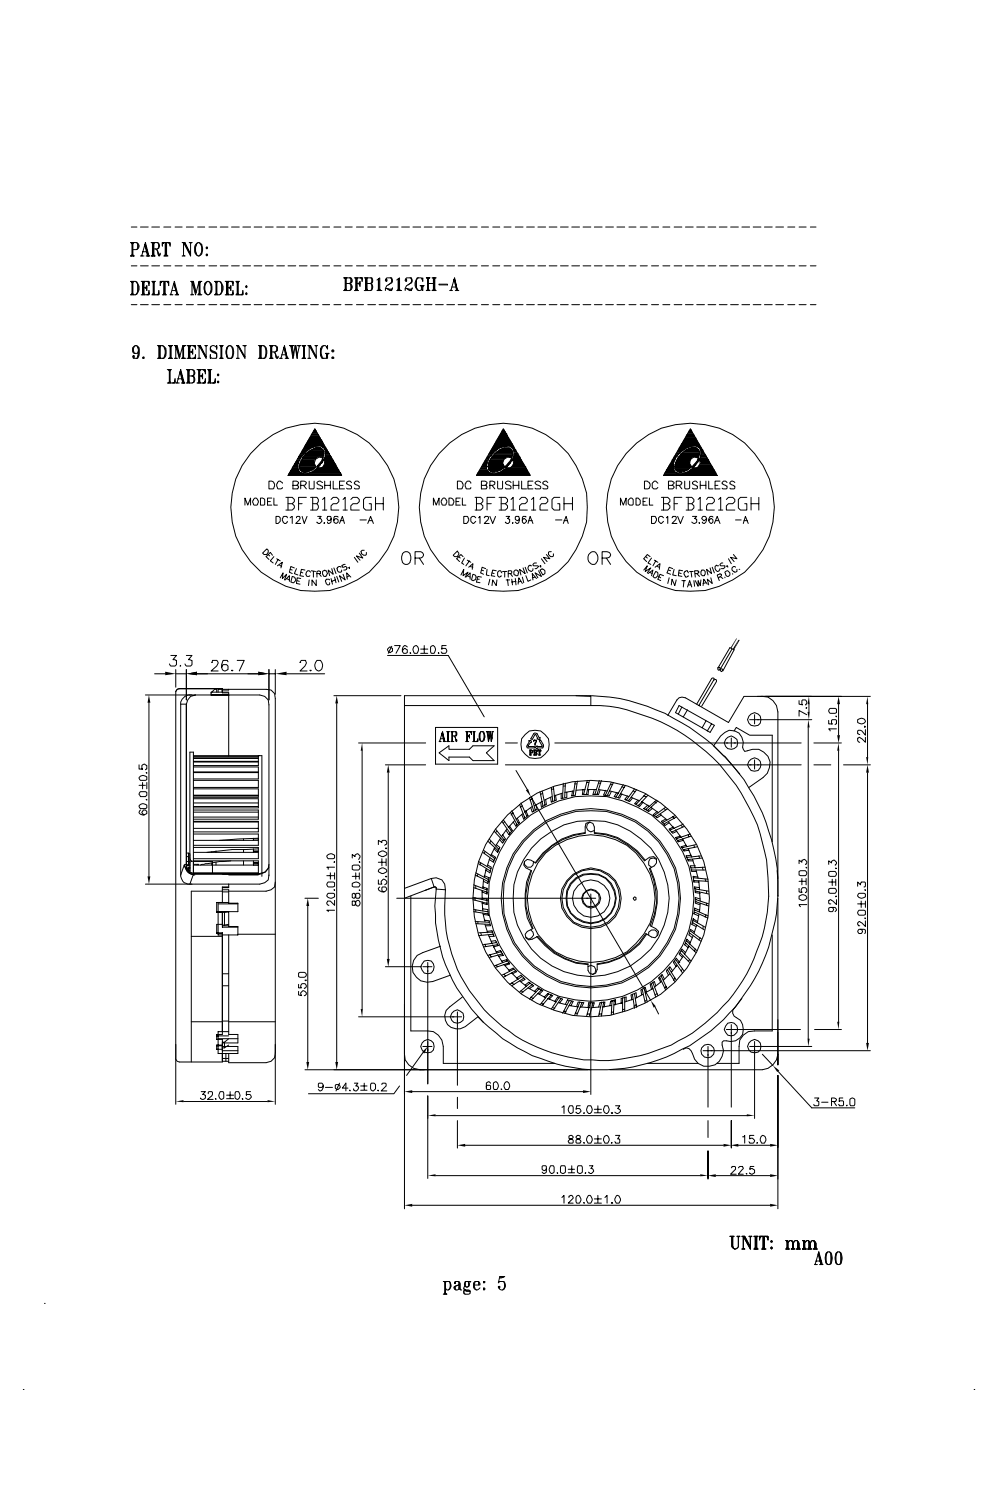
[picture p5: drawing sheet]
<svg xmlns="http://www.w3.org/2000/svg" width="300mm" height="450mm" viewBox="0 0 300 450" stroke-linecap="round" stroke-linejoin="round" font-family="sans-serif">
<g fill="none" stroke="#000" stroke-width=".3">
<path d="M39.4 79.7h1.7M39.4 68.1h1.7M39.4 72.7l.2 .5M39.6 73l-.4-.3h1.7a1.08 1.08 0 0 1 .8 1.1 1.08 1.08 0 0 1-.8 1.1h-1.1M39.6 72.7v4.1M39.6 76.6l-.4 .2h1l-.4-.2M39.6 76.3l-.2 .5M39.8 72.7v4.1M39.8 76.3l.2 .5M40 72.7l-.2 .5M40.2 72.7l-.4 .3M40.9 72.7l.4 .3v1.6l-.4 .3"/>
<path d="M41.3 73.2l.2 .4-.2 .8M42.1 79.7h2.3M42.1 68.1h2.3M42.1 76.8h1.1M42.3 76.8l.2-.2 .3 .2M42.8 75.5h1.4M43.4 73.4l.8 3.4v-.5M43.6 73.4l.8 3.4M43.8 76.8h1.1M44.2 76.6l-.2 .2M44.4 76.3l.3 .5-1.1-4.1-1.1 3.9M45.3 72.7h1.9l.4 .3 .2 .6-.2 .8-1.5 .2"/>
<path d="M45.3 76.8h1.3M45.5 79.7h2.3M45.5 68.1h2.3M45.5 72.7l.2 .3M45.7 72.7v4.1M45.7 76.6l-.2 .2M45.9 73v3.6M46.1 72.7v4.1M46.1 76.6l.3 .2M46.4 72.7l-.3 .3M46.6 74.6l.6 .7 .4 1.5h.2l.2-.9M47 74.9l.6 1.4 .4-.2"/>
<path d="M47.2 72.7a1.21 1.21 0 0 1 0 1.9M47.4 75.9l.2 .7h.2M47.6 73.2v1M48.9 72.7l-.2 .7M49.1 79.7h2.1M49.1 68.1h2.1M49.1 76.8h1.3M49.1 72.7l-.4 .5M49.3 72.7l-.6 .3M49.5 72.7v4.1M49.5 76.6l-.2 .2M49.7 73v3.6"/>
<path d="M50 76.3l.2 .5-.2-.2M50 72.7v4.1M50.2 72.7l.8 .3M50.8 72.7l.2 1.1v-1.1h-2.3v1.1M51 73.2l-.4-.5 .4 .7M52.5 79.7h2.1M52.5 68.1h2.1M54.6 76.8h.9l-.5-.2-.2 .2M54.6 72.7h.9l1.6 3.4M54.8 72.7l.2 .3M55.2 72.7l1.7 3.4M55.9 79.7h2.1"/>
<path d="M55.9 68.1h2.1M56.7 72.7h.9l-.5 .3-.2-.3M57.1 73v3.8l-2.1-4.1v3.9M58.8 73.4l-.4 .8v1.1l.4 .8M59.1 73l.4-.3a1.06 1.06 0 0 1 1 1.1l.2 .6-.2 1.3a1.06 1.06 0 0 1-1 1.1l-1.1-1.1v-1.9zM59.3 79.7h2.1M59.3 68.1h2.1M59.5 72.7l-.4 .3-.5 1.2v1.1l.5 1.3 .4 .2M59.7 72.7a2.7 2.7 0 0 1 0 4.1M60.3 73.4l.2 .4v1.9l-.2 .4M61.8 74.2l.2-.2 .2 .2-.2 .4zM61.8 76.3l.2-.2 .2 .2-.2 .5z"/>
<path d="M62 74.2v.2zM62 76.3v.3zM62.7 79.7h2.3M62.7 68.1h2.3M66 79.7h2.4M66 68.1h2.4M69.4 79.7h2.4M69.4 68.1h2.4M72.8 79.7h2.3M72.8 68.1h2.3M76.2 79.7h2.3M76.2 68.1h2.3"/>
<path d="M79.6 79.7h2.3M79.6 68.1h2.3M83 79.7h2.3M83 68.1h2.3M86.4 79.7h2.3M86.4 68.1h2.3M89.7 79.7h2.4M89.7 68.1h2.4M93.1 79.7h2.4M93.1 68.1h2.4M96.7 79.7h2.1M96.7 68.1h2.1"/>
<path d="M100.1 79.7h2.1M100.1 68.1h2.1M103.5 79.7h2.1M103.5 68.1h2.1M106.9 79.7h2.1M106.9 68.1h2.1M110.3 79.7h2.3M110.3 68.1h2.3M113.7 79.7h2.3M113.7 68.1h2.3M117.1 79.7h2.3M117.1 68.1h2.3"/>
<path d="M120.4 79.7h2.4M120.4 68.1h2.4M123.8 79.7h2.4M123.8 68.1h2.4M127.2 79.7h2.3M127.2 68.1h2.3M130.6 79.7h2.3M130.6 68.1h2.3M134 79.7h2.3M134 68.1h2.3M137.4 79.7h2.3M137.4 68.1h2.3"/>
<path d="M141 79.7h2.1M141 68.1h2.1M144.4 79.7h2.1M144.4 68.1h2.1M147.7 79.7h2.2M147.7 68.1h2.2M151.1 79.7h2.1M151.1 68.1h2.1M154.5 79.7h2.3M154.5 68.1h2.3M157.9 79.7h2.3M157.9 68.1h2.3"/>
<path d="M161.3 79.7h2.3M161.3 68.1h2.3M164.7 79.7h2.3M164.7 68.1h2.3M168.1 79.7h2.3M168.1 68.1h2.3M171.4 79.7h2.4M171.4 68.1h2.4M174.8 79.7h2.4M174.8 68.1h2.4M178.2 79.7h2.4M178.2 68.1h2.4"/>
<path d="M181.6 79.7h2.3M181.6 68.1h2.3M185 79.7h2.3M185 68.1h2.3M188.6 79.7h2.1M188.6 68.1h2.1M192 79.7h2.1M192 68.1h2.1M195.4 79.7h2.1M195.4 68.1h2.1M198.8 79.7h2.1M198.8 68.1h2.1"/>
<path d="M202.1 79.7h2.4M202.1 68.1h2.4M205.5 79.7h2.4M205.5 68.1h2.4M208.9 79.7h2.3M208.9 68.1h2.3M212.3 79.7h2.3M212.3 68.1h2.3M215.7 79.7h2.3M215.7 68.1h2.3M219.1 79.7h2.3M219.1 68.1h2.3"/>
<path d="M222.5 79.7h2.3M222.5 68.1h2.3M225.8 79.7h2.4M225.8 68.1h2.4M229.2 79.7h2.4M229.2 68.1h2.4M232.6 79.7h2.3M232.6 68.1h2.3M236.2 79.7h2.1M236.2 68.1h2.1M239.6 79.7h2.1M239.6 68.1h2.1"/>
<path d="M243 79.7h1.7M243 68.1h1.7M39.4 91.4h1.7M39.4 84.4l.2 .4M39.6 84.6l-.4-.2h1.4a2.37 2.37 0 0 1 0 4h-1.4l.4-.2M39.6 84.4v4M39.6 88l-.2 .4M39.8 84.4v4M39.8 88l.2 .4M39.8 88.2l.4 .2M40 84.4l-.2 .4M40.2 84.4l-.4 .2"/>
<path d="M40.6 84.4l.7 .8v2.4l-.7 .8M41.3 85a4 4 0 0 1 0 2.8M42.1 91.4h2.3M42.3 84.4h2.4v1.3v-1.3M42.3 88.4h2.4v-1.3v1.3M42.5 84.4l.3 .2M42.8 84.4v4M42.8 88.2l-.3 .2M43 84.6v3.6M43.2 84.4v4M43.2 86.3h.8M43.2 88.2l.2 .2"/>
<path d="M43.4 84.4l-.2 .2M44 85.7v1.4l-.2-.8zM44 85.9l-.4 .4 .4 .4M44 86.1l-.6 .2 .6 .2M44 84.4l.7 .2M44.2 84.4l.5 .4M44.4 84.4l.3 .6M44.7 88.2l-.7 .2M44.7 88l-.5 .4M44.7 87.8l-.3 .6M45.5 88.4h2.1v-1.3v1.3M45.5 91.4h2.3"/>
<path d="M45.5 84.4h1.1l-.5 .2M45.9 84.6l-.2-.2 .2 .4M45.9 88l-.2 .4 .2-.2M45.9 84.4v4M46.1 84.4v4M46.1 88l.3 .4M46.1 88.2l.5 .2M46.4 84.4l-.3 .4M47.6 88.2l-.6 .2M47.6 88l-.4 .4M47.6 87.8l-.2 .6M48.3 84.4l-.3 1.3v-1.3h2.6v1.3l-.2-1.3"/>
<path d="M48.5 84.4l-.5 .6M48.7 88.4h1.3M48.7 84.4l-.7 .4M48.9 84.4l-.9 .2M49.1 91.4h2.1M49.1 84.4v4M49.1 88.2l-.2 .2M49.3 84.6v3.6M49.5 84.4v4M49.5 88.2l.2 .2M49.7 84.4l.9 .2M50.6 84.8l-.4-.4 .4 .6"/>
<path d="M51.2 88.2l1.1-3.8 1 4M51.6 88.4l-.4-.2-.2 .2h.9M51.6 87.1h1.3M52.1 85l1 3.4-.8-3.4M52.5 88.4h1.1l-.5-.4-.2 .4M52.5 91.4h2.1M53.1 88.2l-.4 .2M55.9 91.4h2.1M57.1 88.4h.9l-.4-.2-.2 .2M57.1 84.4h.9l.8 3.4M57.4 84.4l.2 .2M57.6 88.2v-3.8l1 4 1.1-4v4"/>
<path d="M57.8 84.4l.8 3.4M59.3 91.4h2.1M59.3 88.4h1.2M59.7 88l-.2 .4 .2-.2M59.7 84.4h.8M59.9 84.4v4M59.9 88l.2 .4M59.9 88.2l.4 .2M60.1 84.4l-.2 .4M60.3 84.4l-.4 .2M61.6 85l-.2 .4v1.9l.2 .5M61.8 84.6l.4-.2a1.45 1.45 0 0 1 1.3 1v1.9a1.11 1.11 0 0 1-.9 1.1 1.11 1.11 0 0 1-1.2-.6l-.2-1.7 .2-1.1z"/>
<path d="M62.2 84.4a2.7 2.7 0 0 0 0 4M62.4 84.4l.5 .2 .4 1.3v1l-.4 1.3-.5 .2M62.7 91.4h2.3M63.1 85l.4 .9v1l-.4 .9M64.6 84.4l.2 .4M64.8 84.6l-.5-.2h1.5a2.37 2.37 0 0 1 0 4h-1.5l.5-.2M64.8 84.4v4M64.8 88l-.2 .4M65 84.4v4M65 88l.2 .4M65 88.2l.4 .2M65.2 84.4l-.2 .4"/>
<path d="M65.4 84.4l-.4 .2M65.8 84.4l.7 .8v2.4l-.7 .8M66 91.4h2.4M66.5 85a4 4 0 0 1 0 2.8M67.5 84.4h2.3v1.3v-1.3M67.5 88.4h2.3v-1.3v1.3M67.7 84.4l.2 .2M67.9 84.4v4M67.9 88.2l-.2 .2M68.2 84.6v3.6M68.4 86.3h.8M68.4 84.4v4"/>
<path d="M68.4 88.2l.2 .2M68.6 84.4l-.2 .2M69.2 85.7v1.4l-.2-.8zM69.2 85.9l-.4 .4 .4 .4M69.2 86.1l-.6 .2 .6 .2M69.2 84.4l.6 .2M69.4 91.4h2.4M69.4 84.4l.4 .4M69.6 84.4l.2 .6M69.8 88.2l-.6 .2M69.8 88l-.4 .4M69.8 87.8l-.2 .6"/>
<path d="M70.7 88.4h2.1v-1.3v1.3M70.7 84.4h1.1l-.5 .2M71.1 84.6l-.2-.2 .2 .4M71.1 88l-.2 .4 .2-.2M71.1 84.4v4M71.3 84.4v4M71.3 88l.2 .4M71.3 88.2l.5 .2M71.5 84.4l-.2 .4M72.8 91.4h2.3M72.8 88.2l-.6 .2M72.8 88l-.4 .4"/>
<path d="M72.8 87.8l-.2 .6M73.7 85.9l.2-.2 .2 .2-.2 .4zM73.7 88l.2-.2 .2 .2-.2 .4zM73.9 85.9v.2zM73.9 88v.2zM76.2 91.4h2.3M79.6 91.4h2.3M83 91.4h2.3M86.4 91.4h2.3M89.7 91.4h2.4M93.1 91.4h2.4M96.7 91.4h2.1"/>
<path d="M100.1 91.4h2.1M103.3 83.3l.2 .2M103.5 91.4h2.1M103.5 86.7l-.2 .4M103.7 87.1v-3.8v3.6l.4 .2M103.7 83.3h.4M103.7 86.7l.2 .4M103.9 83.3l-.2 .2M104.8 85l.6-.2a1.01 1.01 0 0 0-.2-1.5h-2.1h.4v3.8M104.8 83.3h.4v1.5l-1.5 .2M104.8 85a1.08 1.08 0 0 1 .8 1.1 1.08 1.08 0 0 1-.8 1h-1.7l.4-.2M104.8 85l.4 .2v1.7l-.4 .2"/>
<path d="M105.2 83.5l.2 .5-.2 .8M105.2 85.4l.2 .5-.2 .8M106.3 83.3h2.3v1.1v-1.1h-.7M106.3 87.1h1.2M106.5 83.3l.2 .2M106.7 83.3v3.8M106.7 86.9l-.2 .2M106.9 91.4h2.1M106.9 83.3v3.6M107.1 83.3v3.8M107.1 85h.8M107.1 86.9l.2 .2"/>
<path d="M107.3 83.3l-.2 .2M107.9 84.4v1.5l-.2-.9zM107.9 85.2l-.6-.2 .6-.2-.4 .2 .4 .4M108.2 83.3l.4 .2M108.4 83.3l.2 .4M109.2 83.3h2.3v.2a.9 .9 0 0 1-.4 1.5M109.4 83.3l.2 .2M109.6 83.3v3.8M109.6 86.9l-.2 .2M109.9 83.3v3.6M110.1 83.3v3.8M110.1 86.9l.2 .2"/>
<path d="M110.3 83.3l-.2 .2M110.3 91.4h2.3M111.1 83.3l.4 .4v.9l-.4 .4h-1M111.1 85l.4 .2 .3 .7-.3 1-.4 .2h-1.9M111.1 85l.4 .7v.8l-.4 .6M111.5 83.5v1.3M111.5 85.4v1.3M113 84l.9-.7v3.8M113 87.1h1.5M113.5 83.5v3.6M113.5 86.9l-.3 .2M113.7 91.4h2.3"/>
<path d="M113.7 83.5v3.4M113.9 86.7l.2 .4-.2-.2M115.8 84l.2 .2zM115.8 83.7h.2v.7l-.4-.2 .4-.9h1.5v.2a.9 .9 0 0 1-.4 1.5 1.89 1.89 0 0 0-1.5 2.1M117.1 83.3h.2a1.37 1.37 0 0 1-.9 2.1M117.1 91.4h2.3M117.5 83.5v1.3M117.7 86.5l-.2 .2-1.7-.2-.2 .2M117.7 86.3l-.2 .8h-.7l-.8-.6 .8 .4h.7v-.2M119 84l.8-.7v3.8M119 87.1h1.4M119.4 83.5v3.6"/>
<path d="M119.4 86.9l-.2 .2M119.6 83.5v3.4M119.8 86.7l.2 .4-.2-.2M120.4 91.4h2.4M121.7 84l.2 .2zM121.7 83.7h.2v.7l-.4-.2 .4-.9h1.5v.2a.9 .9 0 0 1-.4 1.5 1.89 1.89 0 0 0-1.5 2.1M123 83.3h.2a1.37 1.37 0 0 1-.9 2.1M123.4 83.5v1.3M123.6 86.5l-.2 .2-1.7-.2-.2 .2M123.6 86.3l-.2 .8h-.6l-.9-.6 .9 .4h.6v-.2M123.8 91.4h2.4M124.9 83.7v.5a3.1 3.1 0 0 0 0 2.3"/>
<path d="M125.5 83.3l-.6 .7v2.3l.6 .8M125.9 85.7h1.3M126.2 85.7l.2 .2M126.4 86.1v-.4v1.2M126.6 83.7l.2-.4v1.1l-.4-1.1h-1.3a2.47 2.47 0 0 0 .4 3.8l.9-.2 .4 .2v-1.4v.4M126.6 85.9v.8M127 85.7l-.2 .2M127.2 91.4h2.3M127.8 83.3h1.1M128.1 83.3l.2 .2M128.3 86.7l-.2 .4M128.5 86.9l.4 .2h-1.1l.5-.2v-3.6v3.8"/>
<path d="M128.5 85h1.5M128.5 83.3v3.8M128.5 86.7l.2 .4M128.7 83.3l-.2 .2M129.5 87.1h1.3M129.5 83.3h1.3M130 83.5l-.2-.2h.2v3.8M130 86.7l-.2 .4 .2-.2M130.2 83.3v3.6M130.4 83.3v3.8M130.4 86.9l.2 .2M130.6 83.3l-.2 .2"/>
<path d="M130.6 91.4h2.3M131.7 85.2h2.5v.2h-2.5zM134 91.4h2.3M134.8 87.1h.9M135 87.1l.3-.2 .2 .2M135.5 86.1h1.2M136.1 83.7l.8 3.4M136.3 83.7l.9 3.4-.9-3.8-1 3.6M136.5 87.1h1.1M136.9 86.7l-.2 .4 .2-.2M137.2 86.7l.2 .4M137.4 91.4h2.3"/>
<path d="M141 91.4h2.1M144.4 91.4h2.1M147.7 91.4h2.2M151.1 91.4h2.1M154.5 91.4h2.3M157.9 91.4h2.3M161.3 91.4h2.3M164.7 91.4h2.3M168.1 91.4h2.3M171.4 91.4h2.4M174.8 91.4h2.4M178.2 91.4h2.4"/>
<path d="M181.6 91.4h2.3M185 91.4h2.3M188.6 91.4h2.1M192 91.4h2.1M195.4 91.4h2.1M198.8 91.4h2.1M202.1 91.4h2.4M205.5 91.4h2.4M208.9 91.4h2.3M212.3 91.4h2.3M215.7 91.4h2.3M219.1 91.4h2.3"/>
<path d="M222.5 91.4h2.3M225.8 91.4h2.4M229.2 91.4h2.4M232.6 91.4h2.3M236.2 91.4h2.1M239.6 91.4h2.1M243 91.4h1.7M40 106.8l.2 .2zM40 104.3l-.2 .2 .2 1.1M40.6 103.6a1.67 1.67 0 0 0-.4 2.4h.4M40.9 103.6l.4 .3a4.9 4.9 0 0 1-.2 3.6h-.2M41.3 104.1l.2 .2a2.85 2.85 0 0 1-.2 2.7"/>
<path d="M41.5 105.3l-.2 .7h-1.1l-.4-.4v-1.3l.8-.7 1.1 .7v2.3l-.4 .9h-1.3l-.2-.7 .4-.2v.6h-.2M42.8 107.2l.4-.2v.5h-.4zM43 107.2l.2 .3zM47.2 103.6h1.5l1 .9v2.1l-.2 .4-.4 .5h-1.9M47.4 103.6l.2 .3M47.6 107.2l-.2 .3M47.6 103.6v3.9M47.8 103.9v3.6M48 103.9l.3-.3-.3 .5M48 103.6v3.9h.3l-.3-.3M48.7 103.6l.4 .3a3.9 3.9 0 0 1 0 3.6h-.4M49.3 104.3a2.18 2.18 0 0 1 0 2.7"/>
<path d="M50.2 110.8h1.2M50.4 110.8l.4 .3M50.6 107.5h1M50.6 110.8l.2 .5M50.8 103.6l.2 .5M50.8 110.8v4.1M50.8 114.7l-.4 .2M50.8 114.4l-.2 .5M51 111.1l.2-.3-.2 .5M51 114.4l.2 .5-.2-.2M51 103.6v3.9M51 110.8v4.1"/>
<path d="M51 107.2l-.2 .3M51.2 103.6v3.9v-3.6l.4-.3h-1l.4 .3M51.2 107.2l.2 .3M51.4 103.6l-.2 .5M52.3 107.5h.8h-.6M52.3 103.6h.8l.9 3.4M52.5 114.2l-.2 .7 .2-1.3v1.3h-2.3M52.5 103.6l.2 .3M52.5 114.7l-.9 .2M52.5 114.4l-.4 .5M52.7 114.9h1.1M52.9 114.9l.2-.2 .2 .2"/>
<path d="M52.9 103.6l.9 3.4M53.3 113.6h1.3M54 111.5l.8 3.4M54.2 111.5l.8 3.4M54.4 107.5h1.3M54.4 114.9h1.1M54.8 107.2l-.2 .3h.2v-3.9l-1 3.9-1.1-3.9v3.9M54.8 114.4l-.2 .5 .2-.2M54.8 103.6h.9M55 103.6v3.9v-3.6l.5-.3M55 107.2l.2 .3M55 114.4l.2 .5-1-4.1-1.1 3.9"/>
<path d="M55.2 103.6l-.2 .5M55.9 110.8h1.7a1.13 1.13 0 0 1 .8 1.3l-.2 .4-.6 .2M56.1 103.6h2.5v1.1l-.2-1.1M56.1 107.5h2.5v-1.1l-.2 1.1M56.3 111.1l-.2-.3 .2 .5M56.3 114.4l-.2 .5 .2-.2M56.3 103.6l.2 .3M56.3 110.8v4.1M56.5 107.2l-.2 .3M56.5 103.6v3.9M56.5 111.1v3.6M56.7 103.9v3.6"/>
<path d="M56.7 110.8v4.1M56.7 114.7l.2 .2M56.9 103.9l.2-.3-.2 .5M56.9 103.6v3.9h.2l-.2-.3M56.9 105.6h.9M56.9 110.8l-.2 .3M57.6 110.8l.4 .3 .2 1-.6 .6h-.9M57.6 112.7a1.08 1.08 0 0 1 .8 1.1 1.08 1.08 0 0 1-.8 1.1h-1.7M57.6 112.7l.6 .7v.8l-.6 .7M57.8 104.7v1.5l-.2-.6zM57.8 105.1l-.2 .5 .2 .4M57.8 105.3l-.7 .3 .7 .2"/>
<path d="M57.8 107.5h.8M57.8 103.6l.8 .3M58 103.6l.6 .5M58.2 111.3v1M58.2 113.2v1.2M58.2 103.6l.4 .7M58.6 107.2l-.6 .3M58.6 107l-.4 .5M59.1 110.8h2.5v1.3l-.2-1.3M59.1 114.9h2.5v-1.3l-.2 1.3M59.3 107.5h.8h-.6M59.3 103.6h.8l1.7 3.4"/>
<path d="M59.3 110.8l.4 .3M59.5 103.6l.2 .3M59.5 110.8l.2 .5M59.7 110.8v4.1M59.7 114.7l-.4 .2M59.7 114.4l-.2 .5M59.9 111.1l.2-.3-.2 .5M59.9 114.4l.2 .5-.2-.2M59.9 103.6l1.7 3.4M59.9 110.8v4.1M59.9 112.7h.8M60.7 112.1v1.5l-.2-.9z"/>
<path d="M60.7 112.3l-.2 .4 .2 .5M60.7 112.5l-.6 .2 .6 .3M60.7 110.8l.9 .3M61 110.8l.6 .5M61.2 110.8l.4 .7M61.4 103.6h.8M61.6 103.6l.2 .3 .2-.3M61.6 114.7l-.9 .2M61.6 114.4l-.6 .5M61.6 114.2l-.4 .7M61.8 103.9v3.6l-2.1-3.9v3.9M62.2 114.9h2.4v-1.3l-.3 1.3"/>
<path d="M62.2 110.8h1.3M62.7 111.1l-.3-.3 .3 .5M62.7 114.4l-.3 .5 .3-.2M62.7 110.8v4.1M62.9 111.1v3.6M63.1 104.7l.4 .6 1.1 .5 .4 .4M63.1 110.8v4.1M63.1 114.7l.2 .2M63.3 103.9a.82 .82 0 0 0 .2 1.2l1.1 .5 .4 .4v1.2l-.2 .3h-1.3l-.4-.5v-.6v1.1v-.5M63.3 110.8l-.2 .3M64.6 114.7l-.9 .2M64.6 114.4l-.7 .5"/>
<path d="M64.6 114.2l-.5 .7M65 104.3v-.7v1.1a1.06 1.06 0 0 0-.6-.9 1.06 1.06 0 0 0-1.1 .1l-.2 1.2 .4 .5 1.3 .4 .2 .4-.2 1.1M65.4 112.1l.2 .2-.2 .4-.2-.2zM65.4 112.3v.2zM65.4 114.2l.2 .2-.2 .5-.2-.2zM65.4 114.4v.3zM65.8 103.6h1.1l-.4 .3v3.6v-3.9M65.8 107.5h1.1M66.3 103.9l-.3-.3 .3 .5M66.3 103.6v3.9h-.3l.3-.3M66.5 107.2l.2 .3M66.7 103.6l-.2 .5"/>
<path d="M67.9 104.3l.9-.7a1.68 1.68 0 0 1 1.3 2.4l-.3 1-.4 .5h-1l-.5-.5-.2-1zM68.2 104.3l-.3 .2v2.1l.3 .4M68.8 103.6l-.4 .3a3.9 3.9 0 0 0 0 3.6h.4M69 103.6l.4 .3a3.9 3.9 0 0 1 0 3.6h-.4M69.6 104.3l.2 .2v2.1l-.2 .4M71.3 103.9l-.4-.3h.6l1.9 3.4M71.3 103.6l1.9 3.4M71.5 107.5h-.6h.9M72.8 103.6h1.1M73 103.6l.4 .3 .3-.3M73.4 103.9v3.6l-2.1-3.9v3.9M77.5 103.6h1.5a2.47 2.47 0 0 1 .4 3.9h-1.9"/>
<path d="M77.7 103.6l.2 .3M77.9 107.2l-.2 .3M77.9 103.6v3.9M78.1 103.9v3.6M78.3 107.2l.2 .3M78.3 103.6v3.9M78.5 103.6l-.2 .3M79 103.6l.4 .3a3.9 3.9 0 0 1 0 3.6h-.4M79.6 104.3l.2 .2v2.1l-.2 .4M80.9 107.5h1M81.1 103.6l.2 .5M81.3 103.6v3.9v-3.6l-.4-.3h1.6l.7 .5v1l-.2 .2-1.5 .3"/>
<path d="M81.3 107.2l-.2 .3M81.5 103.9l.2-.3-.2 .5M81.5 103.6v3.9h.2l-.2-.3M82.1 105.6l.4 .4 .5 1.5 .4-.3v-.4M82.3 105.8l.7 1.2 .2 .2 .2-.2M82.5 103.6a1.21 1.21 0 0 1 0 2M82.8 106.8l.4 .7M83 104.1l.2 .4-.2 .6M83.8 107.5h.9M84 107.5h.5M84.5 106.4h1.2M85.1 104.3l.8 3.2h-.2l.2-.3"/>
<path d="M85.3 104.3l.8 3.2-.8-3.9-1.1 3.9M85.5 107.5h1.1M86.1 107.2l.3 .3M86.8 103.6h1.3M87 103.6l.4 .3M87.4 103.6l.4 3.9M87.4 104.1l-.2-.5 .6 3.9M87.8 103.6l-.2 .3M88.1 106.6l-.3 .9M88.5 103.6l-.4 3-.5-3v.5M88.5 103.6h.2M88.5 103.6l.6 3.9"/>
<path d="M88.7 103.6l.4 3.9M88.7 103.6l.4 3 .6-2.7M89.1 103.6h1.1M89.1 106.6v.9M89.3 103.6l.4 .3 .3-.3M90.6 107.5h1.1M90.8 103.6l.2 .5M91 103.6v3.9M91 107.2l-.2 .3M91.2 103.6v3.9v-3.6l.5-.3h-1.1l.4 .3M91.2 107.2l.2 .3M91.4 103.6l-.2 .5"/>
<path d="M92.3 107.5h.8h-.6M92.3 103.6h.8l1.7 3.4M92.5 103.6l.2 .3M92.9 103.6l1.7 3.4M94.4 103.6h.8M94.6 103.6l.2 .3 .2-.3M94.8 103.9v3.6l-2.1-3.9v3.9M96.5 104.3a2.18 2.18 0 0 0 0 2.7M97.2 103.6l-.5 .3a3.9 3.9 0 0 0 0 3.6h.5M97.8 106l.2 .4M98 104.3l.2-.7v1.1l-.6-1.1a1.21 1.21 0 0 0-1.5 .9v2.1l.4 .9h1.7v-1.5M98 106v1.2v-1l-.4-.2h1l-.4 .2"/>
<path d="M98 107.2l-.2 .3M98.4 106l-.2 .4M99.5 105.1l.4-.2 .2 .4-.4 .3zM99.5 107.2l.4-.2 .2 .5h-.6zM99.7 105.1l.2 .2zM99.7 107.2l.2 .3zM75.1 136a25.1 25.1 0 0 1 25.9-8.2 25.1 25.1 0 0 1 18.2 20.1 25.2 25.2 0 0 1-20.4 29.2 25.9 25.9 0 0 1-28.1-16.3 25.5 25.5 0 0 1 4.4-24.8zM87.8 139.8h1.5h-1.2M88.1 139.6h1.2M88.3 139.2h1M88.3 139.4h1M88.5 139h.8"/>
<path d="M88.7 138.6h.8M88.7 138.8h.8M88.9 138.4h.6M88.9 138.1h.8M89.1 137.9h.6zM89.3 137.7h.7M89.3 137.5h.7M89.3 139v1.5M89.5 137.1h.7M89.5 136.9h.9M89.5 137.3h.7M89.7 139.8h4.9z"/>
<path d="M89.7 139.4h4.7M89.7 139.6h4.7M89.7 136.7h.9M90 139h4.2zM90 138.8h4.2M90 139.2h4.2M90 136.5h.8M90 136.2h.8M90.2 138.4h4M90.2 138.1h4M90.2 138.6h4M90.2 137.3l-.9 1.7"/>
<path d="M90.4 137.9h4zM90.4 135.6h1M90.4 135.8h1M90.6 137.7l-.6 1.3-.3 1.5 .5 .6h2.9M90.6 137.7h4M90.6 137.5h4M90.6 135.4h1.1M90.6 135.2h1.3M90.8 137.1h4.4M90.8 137.3h4M91 136.9h5.9zM91 136h-.8h1"/>
<path d="M91 134.8h1.7M91 134.5h1.9M91.2 136.7h6M91.2 134.3h1.9M91.2 134.1h2.8M91.4 136.5h5.8M91.4 133.9h3M91.4 135.8l-1.2 1.5M91.4 133.7h6M91.7 136h5.5h-5.3M91.7 136.2h5.5M91.7 136l-1.1 1.7"/>
<path d="M91.7 133.5h5.5M91.7 133.3h5.5M91.9 133.1h5M92.1 135h-1.3h1.5M92.1 135.8h5.1M92.1 132.9h4.8M92.1 132.6h4.6M92.3 135.6h4.9M92.3 132.4h4.4M92.3 132.2h4.2M92.5 135.4h4.7M92.7 135.2h4.5"/>
<path d="M92.7 131.8h3.6M92.7 131.6h3.4M92.9 131.2h3h-2.8M92.9 131.4h3.2M93.1 135h3.8M93.1 131h2.6M93.3 130.5h2.2M93.3 130.3h2.2M93.3 130.7h2.4M93.6 130.1h1.6zM93.6 134.8h3.1M93.8 129.7h1.2"/>
<path d="M93.8 129.9h1.2M94 129.3h.8h-.6M94 134.5h2.5M94 129.5h.8M94.2 129h.4M94.4 128.8h.2M95 139.8h.7M95.5 139.6h.4M95.7 139.2h.4M95.7 139.4h.4M95.9 139h.6M96.1 138.8h.4"/>
<path d="M96.1 134.3l.6 .5M96.3 132h-3.8h4M96.3 138.4h.4M96.3 138.6h.4M96.3 134.3h-1.7l-2.9 1.7M96.5 138.1l-1.3 1.5-.2 .5 .2 .2M96.5 137.1h.4M96.5 137.9h.4M96.5 133.9h.9M96.7 137.9h.5l-.5 .5M96.7 137.3l-1-.2-1.1 .6-.4 1.3 .6 1.1-1 .8M96.7 137.7h.2"/>
<path d="M96.7 137.3h.2M96.7 134.8l.5 .6M96.7 134.1h.9M96.7 138.4l-1.2 1.7M96.9 139.8h4.1M97.2 137.9l-.5-.4-.2 .6h.4M97.2 134.3l-1.1-.6-1.5 .2-1.7 .6-1.5 1.3M97.2 137.7l.2 1.3-.7 1.3h-1.5M97.2 137.7h2.5M97.2 135.4l-.5 1.9M97.2 134.3h.6M97.2 134.3l.4 .9"/>
<path d="M97.4 138.1h2.5M97.4 137.5h2.1M97.4 139.2h3.1M97.4 139.4h3.4M97.4 139.6h3.4M97.4 137.1h1.9M97.4 137.9h2.5M97.4 137.3h2.1M97.4 134.8h.6M97.4 134.5h.4M97.6 138.4h2.5M97.6 138.6h2.5"/>
<path d="M97.6 138.8h2.7M97.6 136.9h1.7M97.6 136.7h1.5M97.6 135.2v1.7M97.6 136.5h1.2M97.6 136.9l-.4 .8M97.6 135.6h.8M97.6 135.4h.8M97.6 135h.6M97.6 135.2h.6M97.6 135.8h1M97.6 136.2h1.2"/>
<path d="M98.6 136h-1h1.2M100.3 139h-2.7h2.9M131.7 136a25.2 25.2 0 0 1 39.9 1.7 25.2 25.2 0 0 1-12 38.1l-4.2 1.3a25.9 25.9 0 0 1-28.2-16.3 25.5 25.5 0 0 1 4.5-24.8zM144.6 139.8h1.2M144.8 139.2h1M144.8 139.4h1M144.8 139.6h1M145.2 138.6h.8M145.2 138.8h.8M145.4 138.4h.6M145.4 138.1h.9M145.6 137.9h.7z"/>
<path d="M145.8 139h-.8h1M145.8 137.7h.7M145.8 137.5h.7M146 137.1h.7M146 137.3h.7M146 139l-.2 1.5M146.3 136.9h.6zM146.3 139.8h5M146.5 139h4.2zM146.5 138.8h4.2M146.5 139.2h4.4M146.5 139.4h4.4"/>
<path d="M146.5 139.6h4.4M146.5 136.7h.6M146.5 136.5h.8M146.7 138.4h4M146.7 138.1h4.2M146.7 138.6h4M146.7 136.2h.6M146.7 137.3l-.7 1.7M146.9 137.9h4zM146.9 135.6h1.3M146.9 135.8h1.1M147.1 137.7l-.6 1.3v1.5l.2 .6 .8 .4"/>
<path d="M147.1 137.7h4M147.1 137.5h4.2M147.1 135.4h1.1M147.1 135.2h1.3M147.3 137.1h4.5M147.3 137.3h4.3M147.5 136h-.8h1M147.5 136.9h6M147.5 134.8h1.7M147.5 134.5h1.9M147.7 136.7h6M147.7 134.3h1.9"/>
<path d="M147.7 134.1h2.8M148 136.5h5.7M148 133.9h2.9M148 135.8l-1.3 1.5M148.2 136.2h5.5M148.2 133.7h5.7M148.2 133.5h5.7M148.4 136h5.3zM148.4 133.3h5.3M148.4 133.1h5.3M148.6 135h-1.3h1.7M148.6 135.8h5.1"/>
<path d="M148.6 132.9h4.9M148.6 132.6h4.6M148.8 135.6h4.9M148.8 132.4h4.4M148.8 132.2h4.2M149 135.4h4.7M149.2 131.8h3.6M149.2 131.6h3.4M149.4 131.2h3h-2.8M149.4 135.2h4.3M149.4 131.4h3.2M149.6 135h3.9"/>
<path d="M149.6 131h2.6M149.9 130.5h2.3M149.9 130.7h2.3M150.1 130.3h1.9M150.1 130.1h1.9M150.3 134.8h2.9M150.3 129.9h1.5M150.5 134.5h2.7M150.5 129.7h1.1M150.5 129.5h1.1M150.5 129.3h.8M150.7 129h.4"/>
<path d="M150.9 128.8h.2M151.6 139.8h.6M152 139.6h.4M152.2 139.2h.6M152.2 139.4h.4M152.4 139h.6M152.6 134.3l1.1 1.1M152.6 138.8h.4M152.8 132h-3.8h4M152.8 138.6h.4M152.8 134.3h-1.7l-1.2 .7-1.5 1-1.3 1.7M153 138.4h.2"/>
<path d="M153 137.1h.5M153 133.9h1.1M153 138.1l-1.2 1.5-.2 .5 .2 .2M153.2 134.1h.9h-.6M153.2 137.7h.3M153.2 137.9h.5M153.2 137.3h.3M153.2 138.4l-1.2 1.7M153.5 139.8h4h-3.8M153.5 137.3l-1.3-.2-1.1 .6-.4 1.3 .6 1.1M153.7 137.9l-.2-.4-.5 .6h.5M153.7 134.3l-1.1-.6-1.5 .2-1.7 .6-1.4 1.3"/>
<path d="M153.7 134.3h.6M153.7 135.4v1.3M153.7 136.7l-.2 .6M153.7 137.9l-.5 .5M153.7 134.3l.4 .9M153.9 138.1h2.5M153.9 137.7h2.3M153.9 137.5h2.1M153.9 139.2h3.2M153.9 139.4h3.4M153.9 139.6h3.4M153.9 137.3h2.1"/>
<path d="M153.9 134.8h.6M153.9 134.5h.4M154.1 135.2v1.7l-.4 .8 .4 1.3-.9 1.3h-1.4M154.1 138.4h2.5M154.1 138.6h2.5M154.1 138.8h2.7M154.1 137.1h1.9M154.1 136.9h1.7M154.1 136.7h1.5M154.1 136.5h1.5M154.1 135.4h.8M154.1 135h.6"/>
<path d="M154.1 135.2h.6M154.1 136.2h1.3M154.3 135.6h.6M154.3 135.8h.9M154.3 136h1.1M156.2 137.9h-2.3h2.5M156.8 139h-2.7h3M187.7 136a25.1 25.1 0 0 1 25.9-8.2 25.1 25.1 0 0 1 18.2 20.1 25.2 25.2 0 0 1-20.3 29.2l-4.5 .2a24.8 24.8 0 0 1-19.3-8.9 25.1 25.1 0 0 1 0-32.4zM200.4 139.8h1.5M200.7 139.6h1.2M200.9 139.2h1M200.9 139.4h1"/>
<path d="M201.3 138.6h.8M201.3 138.8h.6M201.5 137.9h.9h-.7M201.5 138.4h.6M201.5 138.1h.6M201.7 137.7h.9M201.9 137.5h.7M201.9 137.3h.7M202.1 136.9h.9h-.6M202.1 137.1h.7M202.4 139.2h4.4M202.4 139.4h4.6"/>
<path d="M202.4 139.6h4.6M202.4 136.7h.8M202.4 139.8h4.8M202.6 139h4.2zM202.6 137.3l-.7 1.7h-.8h.8v1.5M202.6 138.6h4.2M202.6 138.8h4.2M202.6 136.5h.6M202.6 136.2h.8M202.8 138.4h4M202.8 138.1h4M203 137.7h4.2"/>
<path d="M203 137.9h4M203 135.6h1M203 135.8h.8M203.2 137.5h4M203.2 137.3h4.2M203.2 135.4h1.1M203.2 135.2h1.3M203.4 137.1h4.5M203.4 135h1.5M203.4 134.8h1.7M203.6 136h-.8h1M203.6 136.9h5.9"/>
<path d="M203.6 134.5h1.9M203.6 134.3h2.1M203.8 136.7h5.7M203.8 134.1h2.8M203.8 135.8l-1.2 1.5M204 136.5h5.8M204 136.2h5.8M204 133.9h3M204 133.7h6M204.3 136h5.5h-5.3M204.3 133.5h5.5M204.3 133.3h5.5"/>
<path d="M204.3 136l-1.7 3-.2 1.5M204.5 133.1h5M204.7 135.8h5.1M204.7 132.9h4.6M204.7 132.6h4.6M204.9 135.6h4.9M204.9 132.4h4.2M204.9 132.2h4.2M205.1 135.4h4.7M205.1 132h3.8M205.3 135.2h4.2M205.3 131.8h3.6"/>
<path d="M205.3 131.6h3.4M205.5 131.2h3zM205.5 135h4M205.5 131.4h3.2M205.5 134.5l-1.7 1.3M205.7 131h2.6M205.7 130.7h2.6M206 130.5h2.1M206 130.3h2.1M206.2 130.1h1.7zM206.2 134.8h3.1M206.4 129.7h1.2"/>
<path d="M206.4 129.9h1.2M206.6 134.5h2.5M206.6 129.5h.8M206.6 129.3h.8M206.8 129h.4M207 128.8h.2M207.2 134.3l-1.5 .7-1.4 1M207.6 139.8h.7M208.1 139.4h.6M208.1 139.6h.4M208.3 139.2h.4M208.5 139h.4z"/>
<path d="M208.7 138.8h.4M208.9 134.3h-1.7h1.5l.6 .5M208.9 138.4h.4M208.9 138.6h.4M208.9 137.1h.6M208.9 133.9h1.1M209.1 137.9h.4M209.1 138.1l-1.5 2M209.3 134.1h.9h-.7M209.3 137.3l-1.2-.2-1.1 .6-.2 1.3 .6 1.1-1.2 .8-1.3 .6h-1.5l-.6-.4M209.3 137.7h.2M209.3 137.3h.2"/>
<path d="M209.3 134.8l.5 .6M209.3 138.4l-1.4 1.9M209.5 139.8h4.1M209.5 136.7l-.2 .6M209.8 137.9l-.5-.4-.2 .6h.4M209.8 137.7l.2 1.3-.9 1.3h-1.2M209.8 137.7h2.5M209.8 139.6h3.6M209.8 137.9h2.7M209.8 134.3h.6M209.8 135.4l-.3 1.3M209.8 137.9l-.5 .5"/>
<path d="M209.8 134.3l-1.1-.6-1.5 .2-1.7 .6M209.8 134.3l.4 .9M210 139h2.9h-2.7M210 138.4h2.7M210 138.1h2.5M210 137.5h2.1M210 139.2h3.1M210 139.4h3.1M210 137.1h1.9M210 137.3h2.1M210 134.8h.6M210 134.5h.4"/>
<path d="M210.2 136h1zM210.2 138.6h2.5M210.2 138.8h2.5M210.2 136.9h1.7M210.2 136.7h1.5M210.2 136.5h1.3M210.2 135.6h.8M210.2 135.4h.6M210.2 135h.6M210.2 135.2h.6M210.2 135.8h.8M210.2 136.2h1.3"/>
<path d="M210.2 135.2v1.7M210.2 136.9l-.4 .8M73.4 151.5v-2.1l.9 2.1 .8-2.1v2.1M76 149.8l.4-.4a1.18 1.18 0 0 1 1.1 .8 1.18 1.18 0 0 1-.5 1.3h-.8l-.2-.4a.98 .98 0 0 1 0-1.3zM78.1 149.4h.6l.7 .4v1.5l-.2 .2h-1.1zM80.2 150.4h.9M80.6 144.3a1.41 1.41 0 0 1 1.5 .6 1.41 1.41 0 0 1 0 1.5l-.2 .2h-1.3zM81.5 149.4h-1.3v2.1h1.3M82.1 149.4v2.1h1.1M82.8 154.9h.8l.4 .4v1.1l-.6 .6h-.6zM84.7 144.9l-.7-.6a1.15 1.15 0 0 0-1 1.5l.4 .8h.8l.5-.4M85.7 149.2h1.9l.7 .6v.6l-.7 .7"/>
<path d="M86.1 155.3l-.2-.4h-.8a1.18 1.18 0 0 0-.4 1.2 1.18 1.18 0 0 0 1 .9l.4-.6M86.4 142.6h16zM86.4 151.1h1.2l.7 .6v.6l-.7 .7h-1.9M86.4 149.2v3.8M86.4 142.6l8-14 8 14M86.6 142.2h15.6M86.6 142.4h15.8M86.8 141.7h3.6M86.8 142h15.4M87 155.3l.6-.4v2.1M87 141.5h2.7M87.2 141.1h2.3"/>
<path d="M87.2 141.3h2.5M87.4 140.9h2.1M87.6 140.3h1.7M87.6 140.5h1.7M87.6 140.7h1.7M87.8 145.6l1.5-.3 .2-.6-.6-.4h-1.1v2.3h1.5l.2-.6-.2-.4h-.4M87.8 140.1h1.5M88.9 155.3l.2-.4h.6l.3 .2-.3 .8-1 1.1h1.5M89.3 140.5l.4 1M89.5 151.1h1.1M89.7 140.3h4.7M89.7 140.1h4.9"/>
<path d="M89.7 141.5l1.1 .5M90 140.9h3.8M90 140.5h4.2M90 140.7h4M90.2 145.6l1.5-.3 .2-.6-.7-.4h-1v2.3M90.4 141.3h2.3M90.6 154.9l.6 2.1 .9-2.1M91 145.6l.9 1M91.9 149.2h-2.4v3.8M92.7 144.3v2.1l.2 .2h1.1l.2-.2v-2.1M92.7 141.7h9.3h-8.9M93.1 149.2h1.9l.5 .6v.6l-.5 .7"/>
<path d="M93.6 141.5h8.2M93.8 151.1h1.2l.5 .6v.6l-.5 .7h-1.9M93.8 149.2v3.8M93.8 140.9l-1.5 .6h-1.5l-.6-.4M94 141.3h7.8M94.2 141.1h7.4M94.4 140.9h7.2M94.8 140.7h6.6M95 140.5h6.2M95.2 154.9h1.1l-.6 .6h.4l.4 .9-.6 .6-.9-.2v-.2M95.2 140.3l-1.2 1-1.5 .7M95.2 140.1h.3"/>
<path d="M95.5 140.1l-.3 .2M96.3 140.3h4.9M96.7 149.8l.7-.6v3.8M96.7 144.7a1.03 1.03 0 0 0-1.7 0l.5 .6 1.2 .7v.4l-.4 .2h-1.1l-.2-.2M96.7 153h1.3M96.7 140.1h4.3M97.2 156.8h.2l-.2 .2zM97.4 144.3v2.3M97.4 145.6h1.7M99.1 144.3v2.3M99.3 149.8l.6-.6h1.1l.6 .6v.6l-.6 .7h-1.1l-.6 .6v1.3h2.3M99.3 155.5l-.7 .6-.4-.2-.2-.4 .2-.6h.9l.2 .2v1.5l-.7 .4-.4-.4"/>
<path d="M99.9 144.3v2.3h1.5M101.4 155.1l-.2-.2h-.9l-.2 .4v1.3l.7 .4 .4-.2 .2-.2v-.7l-.2-.2-.4-.2-.7 .6M101.8 157l.9-2.1 .6 2.1M101.8 145.6h1.1M102 156.1h1.1M102.9 149.8l.6-.6v3.8M102.9 153h1.2M103.3 144.3h-1.5v2.3h1.5M105.2 149.8l.6-.6h1.3l.6 .6v.6l-.6 .7h-1.3l-.6 .6v1.3h2.5M105.4 144.7l-.4-.4h-.4l-.7 .4v.4l1.5 .7v.6l-.2 .2h-1.1l-.2-.2M107.7 144.7l-.4-.4h-.6l-.4 .4v.4l1.4 .7v.6l-.2 .2h-1l-.2-.2M107.9 155.9h2"/>
<path d="M110.3 157l.8-2.1 .9 2.1M110.7 156.1h.8M111.3 149.2h-1.7l-.6 .6v2.5l.6 .7h1.7v-1.9h-.6M112.6 151.1h2.3M112.6 149.2v3.8M114.9 149.2v3.8M130 151.5v-2.1l.8 2.1 .9-2.1v2.1M132.5 149.8l.4-.4a1.18 1.18 0 0 1 1.1 .8 1.18 1.18 0 0 1-.4 1.3h-.9l-.2-.4a.98 .98 0 0 1 0-1.3zM134.6 149.4a1.25 1.25 0 0 1 1.3 .6 1.25 1.25 0 0 1-.2 1.5h-1.1zM136.7 150.4h.9M137.2 144.3a1.41 1.41 0 0 1 1.4 .6 1.41 1.41 0 0 1 0 1.5l-.2 .2h-1.2zM138 149.4h-1.3v2.1h1.3"/>
<path d="M138.6 149.4v2.1h1.1M139.1 154.9h1l.4 .6v.6l-.6 .9h-.8zM141.2 144.9l-.4-.6a1.16 1.16 0 0 0-1.3 1.5l.4 .8h1.1l.2-.4M142.5 149.2h1.6l.7 .6v.6l-.7 .7M142.7 155.3l-.5-.4h-.6l-.4 .4v1.1l.6 .6 .9-.6M142.9 142.6h16.1zM142.9 151.1h1.2l.7 .6v.6l-.7 .7h-1.6M142.9 142.6l8-14 8.1 14M142.9 149.2v3.8M143.1 142.2h15.6M143.1 142.4h15.9M143.3 141.7h3.6"/>
<path d="M143.3 142h15.4M143.5 155.3l.4-.4v2.1M143.5 141.5h3M143.7 141.1h2.3M143.7 141.3h2.6M143.9 140.9h2.1zM144.1 140.5h1.7M144.1 140.7h1.7M144.4 145.6l1.4-.3 .2-.6-.6-.4h-1v2.3h1.4l.2-.6-.2-.4h-.4M144.4 140.3h1.4M144.4 140.1h1.4M145.2 155.3l.2-.4h.9l.2 .2-.2 .8-1.1 1.1h1.5"/>
<path d="M145.8 140.5l.7 1M146 151.1h1.3M146.3 140.1h5M146.5 140.9h3.8M146.5 140.3h4.6M146.5 140.5h4.4M146.5 140.7h4M146.5 141.5l.8 .5M146.9 154.9l.8 2.1 .9-2.1M146.9 145.6l1.3-.3 .2-.2v-.6l-1.5-.2v2.3M146.9 141.1h2.7M147.1 141.3h2.1"/>
<path d="M147.5 145.6l.9 1M148.4 149.2h-2.4v3.8M149.2 144.3v2.1l.2 .2h1.1l.2-.2v-2.1M149.2 141.7h9.3M149.6 149.2h2l.6 .6v.6l-.6 .7M150.1 141.5h8.2M150.3 151.1h1.3l.6 .6v.6l-.6 .7h-2M150.3 149.2v3.8M150.5 141.3h7.8M150.5 141.3l-1.5 .7M150.7 141.1h7.4M150.9 140.9h7.2"/>
<path d="M151.3 140.1l-1 .8-1.5 .6h-1.3h.9M151.6 140.7h6.3M151.8 154.9h1l-.6 .6 .6 .2v.9l-.4 .4-.8-.2v-.2M151.8 140.1h.2l-.2 .2M151.8 140.5h6.1M151.8 140.3l-1.3 1M153 140.3h4.7M153.2 144.7a.93 .93 0 0 0-.9-.4 .93 .93 0 0 0-.7 .6l1.6 1.1-.2 .6h-1.2l-.2-.2M153.2 149.8l.7-.6v3.8M153.2 153h1.3M153.2 140.1h4.5M153.7 156.8h.2l-.2 .2z"/>
<path d="M153.9 145.6h1.7M153.9 144.3v2.3M155.6 144.3v2.3M155.8 149.8l.6-.6h1.1l.6 .6v.6l-.6 .7h-1.1l-.6 .6v1.3h2.3M155.8 155.5l-.6 .6-.7-.4v-.6l.2-.2h.9l.2 .6a1.21 1.21 0 0 1-.9 1.5l-.4-.4M156.4 144.3v2.3h1.5M157.7 155.1v-.2h-.9l-.2 .4v1.3l.7 .4 .6-.9-.6-.6-.7 .6M158.3 157l.7-2.1 .8 2.1M158.3 145.6h1.1M158.5 156.1h1.1M159.4 149.8l.6-.6v3.8M159.4 153h1.3"/>
<path d="M159.8 144.3h-1.5v2.3h1.5M161.9 149.8l.4-.6h1.3l.7 .6v.6l-.7 .7h-1.3l-.4 .6v1.3h2.4M162.1 144.7a.93 .93 0 0 0-.9-.4 .93 .93 0 0 0-.8 .6l1.7 1.1-.2 .6h-1.2l-.3-.2M164.3 144.7l-.5-.4h-.4l-.6 .4v.4l1.5 .7v.6l-.3 .2h-1l-.2-.2M166.6 155.9h1.9M167.9 149.2h-1.7l-.7 .6v2.5l.7 .7h1.7v-1.9h-.7M168.9 157l.9-2.1 .6 2.1M169.1 151.1h2.6M169.1 156.1h1.1M169.1 149.2v3.8M171.7 149.2v3.8M186.1 151.5v-2.1l.8 2.1 .8-2.1v2.1"/>
<path d="M188.4 150l.6-.6h.4l.5 .4v1.5l-.2 .2h-.9l-.4-.4zM190.7 149.4h.6l.7 .6v1.1l-.4 .4h-.9zM192.8 150.4h.7M193.3 144.3a1.71 1.71 0 0 1 1.6 .8 1.45 1.45 0 0 1-.6 1.5h-1zM194.1 149.4h-1.3v2.1h1.3M194.7 149.4v2.1h1.1M195.4 154.9h1l.4 .6v.6l-.6 .9h-.8zM197.3 144.9l-.7-.6h-.4l-.6 .6v1.3l.4 .4h.8l.5-.4M198.3 149.2h1.9l.7 .6v.6l-.7 .7M199 151.1h1.2l.7 .6v.6l-.7 .7h-1.9M199 155.3l-.5-.4h-.6l-.4 .4v1.1l.6 .6 .9-.6M199 142.6h16.1h-16.1l8-14 8.1 14"/>
<path d="M199 149.2v3.8M199.2 142.2h15.6M199.2 142.4h15.6M199.4 141.7h3.6M199.6 141.3h2.8M199.6 141.5h2.8M199.8 155.3l.4-.4v2.1M199.8 140.9h2.3M199.8 141.1h2.3M200 140.7h1.9M200.2 140.3h1.7M200.2 140.5h1.7"/>
<path d="M200.4 145.6h1.1l.6-.7-.6-.6h-1.1v2.3h1.3l.4-.4-.6-.6M200.4 140.1h1.5M201.5 155.3l.2-.4h.9l.2 .2-.2 .8-1.1 1.1h1.5M201.9 140.5l.5 1M202.1 151.1h1.1M202.4 141.5l1 .5h-4M202.4 140.3h4.6M202.4 140.5h4.4M202.4 140.1h4.8M202.4 140.5l.4 .6M202.6 140.9h3.8M202.6 140.7h4"/>
<path d="M202.8 145.6l1.5-.3 .2-.6-.7-.4h-1v2.3M202.8 141.1h2.9M203 141.3h2.1M203.2 154.9l.8 2.1 .9-2.1M203.4 142h11.2M203.6 145.6l.9 1M204.5 149.2h-2.4v3.8M205.3 144.3v2.1l.2 .2 1.3-.2v-2.1M205.3 141.7h9.3M205.7 149.2h1.7l.7 .6v.6l-.7 .7M206.2 141.5h8.2M206.4 151.1h1l.7 .6v.6l-.7 .7h-1.7"/>
<path d="M206.4 149.2v3.8M206.6 141.3h7.8M206.6 141.3l-1.7 .7M206.8 141.1h7.4M207 140.9h7.2M207.4 140.7h6.6M207.6 154.9h1.3l-.6 .6 .6 .2v.9a.85 .85 0 0 1-1.5 0M207.6 140.5h6.2M207.6 140.1h.3M207.6 140.1l.3 .2M207.9 140.3l-1.3 1M208.9 140.3h4.9"/>
<path d="M209.1 144.7l-.4-.4h-.4l-.7 .4v.4l1.5 .7v.6l-.2 .2h-1l-.3-.2M209.3 149.8l.7-.6v3.8M209.3 153h1.3M209.3 140.1h4.3M209.5 156.8l.3 .2zM210 145.6h1.7M210 144.3v2.3M211.7 144.3v2.3M211.9 149.8l.4-.6h1.3l.6 .6v.6l-.6 .7h-1.3l-.4 .6v1.3h2.3M211.9 155.5l-.7 .6-.8-.6 .4-.6h.7a1.24 1.24 0 0 1-.5 2.1l-.4-.4M212.5 144.3v2.3h1.3M213.8 155.1l-.2-.2h-.7l-.4 .8a1.13 1.13 0 0 0 .9 1.3l.4-.4v-.7l-.7-.4-.6 .6"/>
<path d="M214.2 157l.9-2.1 .8 2.1M214.4 145.6h.9M214.6 156.1h.9M215.5 149.8l.6-.6v3.8M215.5 153h1.2M215.9 144.3h-1.5v2.3h1.5M217.8 149.8l.6-.6h1.3l.6 .6v.6l-.6 .7h-1.3l-.6 .6v1.3h2.5M218 144.7l-.4-.4h-.6l-.5 .4v.4l1.5 .7v.6l-.2 .2h-1.1l-.2-.2M220.3 144.7l-.6-.4h-.4l-.4 .4v.4l1.4 .7v.6l-.2 .2h-1l-.2-.2M220.6 155.9h1.6M222.9 157l.6-2.1 .9 2.1M223.1 156.1h1.1"/>
<path d="M223.9 149.2h-1.9l-.6 .6v2.5l.6 .7h1.9v-1.9h-.6M225.2 151.1h2.3M225.2 149.2v3.8M227.5 149.2v3.8M80 164.6l.4 .4v.7l-.4 .6h-.8l-.5-.4zM80.4 166.3l.5 .4M81.7 166.5l-.6-.8-1.3 1.2 .8 .9M82.1 166.9l-1 1.3 .8 .6M83 167.6l1 .6M83.2 169.7l1.5-1.1-.5 1.7M83.4 167.8l-.9 1.5M83.8 169.5l.7 .4"/>
<path d="M84 173.3l.9-1.5-.2 1.7 1.2-1.3-.6 1.7M85.5 173.9l1.3-1.3v1.7M85.9 173.5l.9 .4M87 170.7l.6 .3M87.6 172.9a1.13 1.13 0 0 1 1.1 .8 1.1 1.1 0 0 1-.9 1.1l-.6-.2zM88.3 170.3l-1.1-.4-.4 1.7 .8 .4M88.9 170.5l-.6 1.5 1 .4M89.1 174.1l.6 .2M90.2 173.5l-1.1-.2-.2 1.7 1.1 .2M90.2 171.6l.6 .2M91.4 171l-1-.3-.4 1.9 1 .3M92.7 173.9l-.2 1.7"/>
<path d="M93.1 171.6l-.4-.4a1 1 0 0 0-.8 .6 1 1 0 0 0 .2 1.1h.6l.2-.3M93.3 171.2l1.3 .2M94 171.4v1.7M94.8 173.9v1.7l-1.2-1.7v1.7M95 172h1.1v-.6l-.4-.2-.7 .2v1.7M95.7 172l.6 .9M96.7 171.4l.2-.2a.85 .85 0 0 1 1.2 .3 .85 .85 0 0 1-.3 1.1v.3h-.6l-.3-.3zM98.8 173.9l-.2-.2h-.8l-.2 .6a1.06 1.06 0 0 0 1 1.1l.2-.6M99.3 173.5l.4 1.7M99.5 170.5l.4 1.7-1.5-1.2 .4 1.6M100.1 170.3l.7 1.7M100.3 173.1l.5 1.7"/>
<path d="M100.5 173.9l-1 .4M101 172.9l.6 1.7M102.2 170.1l-.6-.2-.6 .6 .6 1.1h.6l.2-.6M102.9 172.2l.6 1.7-1.7-1.3 .6 1.7M103.5 169.3h-.4l-.7 .4 .3 .4 1-.2 .4 .4a.81 .81 0 0 1-1 .7M104.8 170.1l-.2 .2 .2-.2v.4M104.8 172.6l-.9 .5M105.2 173.1l-1.3-1.3 .2 1.9M106.3 167.1l1 1.5M107.7 165.9l1.1 1.5-1.9-.7 1 1.3M109.2 165h-.6l-.4 .5 .2 .6 .6 .4h.6l.3-.2v-.6M120.6 166.1a1.37 1.37 0 0 1 1.7-.6 1.37 1.37 0 0 1 .9 1.4 1.59 1.59 0 0 1-.3 1.8 1.59 1.59 0 0 1-1.8 .4 2.7 2.7 0 0 1-.5-3z"/>
<path d="M124.5 167.4h1.7a.96 .96 0 0 0 .8-1 .96 .96 0 0 0-.8-.9h-1.7v3.8M125.7 167.4l1.3 1.9M135.9 166.5l1.3-1.3 .4 .7v.4l-.4 .6h-.9zM137.6 166.9l.4 .5M138.2 172.4l.9-1.7-.2 1.9 1.4-1-.8 1.5M138.9 166.9l-.7-.6-1.3 1.3 .9 .8M139.3 167.4l-.9 1.4 .7 .5M139.7 173.1l1.3-1.3v1.9M140.1 168l1.1 .6M140.1 172.6l.9 .5M140.5 170.1l1.3-1-.2 1.6M140.8 168.2l-1.1 1.5"/>
<path d="M141 169.9l.8 .2M141.8 172.2a1.13 1.13 0 0 1 1.1 .9l-.4 .8-.5 .2-.6-.2zM143.1 173.7h.6M144.4 173.1l-1.1-.2-.4 1.7 1 .2M144.4 171l.6 .2M145.6 170.5l-1-.4-.5 1.7 .9 .4M146 170.7l-.2 1.7 .9 .2M146.9 173.7l-.4 1.7M147.5 171.8l.7 .2M148.8 171.2l-1.1-.2-.4 1.6 1.1 .3M149 173.9l-.2 1.7-1.1-1.7-.2 1.7M150.5 171.8l-.4-.6h-.5l-.4 .4v1l.4 .5 .7-.2v-.3"/>
<path d="M150.7 171.4h1.3M151.3 171.4v1.7M151.8 173.9h1M152.2 173.9l.2 1.7M152.4 172h.8l.3-.6-.3-.2h-.8v1.9M153 172l.7 .9M153.5 173.7l.2 1.7M154.1 171.4l.4-.4a.85 .85 0 0 1 1 .7 .85 .85 0 0 1-.8 .9l-.6-.4zM154.5 173.5l.2 1.9M154.7 174.3l-1.2 .3M156.2 174.3l-.8 .3M156.6 175l-1-1.7-.2 1.9"/>
<path d="M156.6 173.1l.5 1.7M156.8 170.3l.7 1.7-1.7-1.3 .4 1.7M157.5 170.1l.6 1.7M157.7 172.6l.6 1.7 .9-.4M159.4 169.7l-.4-.2a.98 .98 0 0 0-.7 1.1 .98 .98 0 0 0 1.1 .8l.4-.4v-.5M160.4 173.1l-.8 .2M160.9 168.8h-.7l-.4 .5 .2 .4h1.3l.2 .2-.6 .6h-.5M160.9 173.5l-1.3-1.5 .2 1.9M161.5 171.2l.8 1.7-1.9-1.1 .9 1.5M161.9 171l.7-.5 .4 .2 .4 .5v.8l-.6 .4zM162.1 169.7l-.2 .2 .2-.2v.4M162.3 167.6l1.1 1.5"/>
<path d="M163.8 166.3l1.1 1.3-1.9-.5 1 1.3M165.3 165.5h-.6l-.2 .2v.6l.6 .6h.6l.2-.2v-.6M177.2 165.7l.4-.2a1.21 1.21 0 0 1 1.5 .8 1.91 1.91 0 0 1-1.5 3 2.04 2.04 0 0 1-.4-3.6zM180.6 167.4l2.1-.3a.85 .85 0 0 0 0-1.4l-2.1-.2v3.8M181.8 167.4l1.3 1.9M193 171l1.1-1.3-.6 1.7 1.7-1.1-1.1 1.5M193.7 166.9l.4 .5M194.3 172l1.5-1-.4 1.6M194.7 171.6l.9 .4M194.9 166.9l-.8-.6-1.1 1.3 .9 .8M195.4 167.4l-1.1 1.4 .9 .5M196.2 168l1.1 .6"/>
<path d="M196.4 170.1l1.5-1-.2 1.6M196.6 171.4l.7 .4v.8l-.7 .7h-.4l-.4-.4zM196.6 168.2l-.8 1.5M197.1 169.9l.6 .2M197.5 172.9l.6 .4M199 172.6l-1.1-.4-.6 1.5 .8 .4M200.4 171l.7 .2M200.7 173.3l-.5 1.7M201.7 170.5l-1-.4-.7 1.7 1.1 .4M202.1 170.7l-.4 1.7 1.1 .2M202.8 173.9l-.4 1.7-.9-1.9-.2 1.7M203.6 171.8l.7 .2"/>
<path d="M204.5 174.1h1M204.7 171.2l-1.1-.2-.2 1.6 1.1 .3M205.1 174.1l-.2 1.9M206.2 176l.6-1.9 .6 1.9M206.4 171.8l-.2-.6a.95 .95 0 0 0-1 .6 .95 .95 0 0 0 .3 1.1v.2h.5l.4-.5M206.4 175.4h.8M206.8 171.4h1.1M207.2 171.4l.2 1.7M208.1 174.1l.2 1.7M208.5 172l1-.2v-.4l-.2-.2h-1l.2 1.9M208.9 172l.9 .9M210.2 173.9l-.2 1.7-.7-1.5v1.7l-.8-1.7"/>
<path d="M210.4 171h.6l.5 .4-.3 1.2h-.6l-.4-.4zM211.7 174.8l-.9 .2M212.1 175.2l-1.1-1.5-.2 1.9M212.9 170.3l.5 1.7-1.5-1.3 .4 1.7M213.1 173.3l.5 1.7-1.5-1.3 .4 1.7M213.6 170.1l.6 1.7M215.5 169.7l-.7-.2a1.06 1.06 0 0 0-.4 1.1 1.06 1.06 0 0 0 .9 .8l.4-.2 .2-.7M215.5 173.3l.8-.7v-.4l-.4-.2-.8 .4 .6 1.7M215.9 172.9l.8 .6M216.7 168.8h-.4l-.4 .7 .2 .2h1.3v.4l-.4 .4h-.7M217.4 173.1v.2zM217.6 171.4l.6-.2 .7 .6v.6l-.5 .5h-.4l-.4-.5-.2-.6z"/>
<path d="M218 169.7l.2 .4M218.4 167.6l.9 1.5M219.7 172v.2zM219.9 166.3l1.1 1.3-1.9-.5 1 1.3M220.6 170.1l-.7-.2-.4 .4v.7l.6 .6h.5l.4-.2v-.7M221.6 170.7h.2zM51.2 196.6h1.7l-1 1.2 1 .2v1.3l-.4 .4h-1.3l-.4-.6M54.2 199.5l-.2 .2h.2M55.9 196.6h1.7l-1.1 1.2 1.1 .2v1.3l-.5 .4h-1.2l-.4-.6M63.7 198.7h-.2l.2-.7h1.3l.4 .9-.4 .8-1.7 1.5h2.1M68.4 198.5l-.2-.5h-1.3a2.41 2.41 0 0 0 0 3l.6 .2 .9-.4v-1.1l-.5-.4h-1l-.4 .9M71.1 198h2.1l-1.4 3.2"/>
<path d="M90.2 198.7h-.2l.4-.7h1.3l.2 .9-.5 .8-1.4 1.5h2.1M95 198h1.1a1.85 1.85 0 0 1-.6 3.2 1.93 1.93 0 0 1-.5-3.2zM116.2 194.7l.6-.7 .9 .5v.8l-.6 .4a1.1 1.1 0 0 1-.9-1zM116.2 196.6h18.2l10.8 18.4M117.5 193.8l-1.1 2.1M118.3 193.6h1.7l-1.3 2.3M122.1 194l-.6-.4a1.41 1.41 0 0 0-.4 2.3l1-.2v-.8l-.8-.4-.7 .8M123 195.7l.2 .2zM124 194l.9-.4a1.54 1.54 0 0 1 .2 2.3h-.9a1.64 1.64 0 0 1-.2-1.9zM126.2 194.7h2.1M126.2 195.9h2.1M127.2 193.6v2.1"/>
<path d="M129.1 194l.9-.4a1.54 1.54 0 0 1 .2 2.3h-.9l-.2-.4zM131.4 195.7l.3 .2zM133.8 193.6h-1.3v1.1v-.2h1.1a.85 .85 0 0 1 0 1.4h-1.1l-.2-.4M219.5 194.7l-3.6 6.1M43.6 208.4h34.3l1.5 .4 1 1.1 .2 1.5v51.2M44.7 210.7v52.1M46.4 202.1h3.1M52.7 207.4v110.2zM52.7 207.4l.4-.7 .7-.2h12.9h-12.9h12.9v1.1v-1.1v1.1h-3.4M52.7 200.8v5.3M52.7 202.1h3.2M54.2 211.2v51.2"/>
<path d="M55.9 200.8v9.1M56.9 208.4a2.73 2.73 0 0 0-2.7 2.8M57.8 208.6l.8-.2-1.5 .4-.8 1.1-.4 1.3h-1.7M59.1 202.1h18.4M65 207.6v-.9h-.7l-1 1.1v.6M66.7 207.6h1.9zM68.6 206.7h-3.2v.9M68.6 206.7h11.2l1.5 .2 1 1.1 .2 1.5v121.7M68.6 206.7v.2h-1.9v.9h1.9v18.8M69.6 201h-.2l.2 .2 .2-.2M80.6 202.1h1.9M80.6 200.8v9.1"/>
<path d="M82.5 200.8v7.4M85.9 202.1h11.5M93.1 201h-.2l.2 .2 .2-.2M100.1 208.6h20.1M101 211v107.5M121.3 211.6h55.9M130.6 218.2h18.6v11h-18.6zM132.5 219.9l.6 2.5v-.2l-.2 .2h.7l-.3-.2M132.7 219.9l.6 2.5-.6-3-.8 2.8M134.2 219.4v3v-.2l-.2 .2h.8M134.4 219.4h.2l-.2 .2M134.8 219.4h-.8l.2 .2"/>
<path d="M135.5 219.6l-.2-.2h1.4l.2 .2v.9l-.2 .2h-1M135.5 219.4v3v-.2l-.2 .2h.8M135.7 219.4h.2l-.2 .2M136.5 219.4h.2v1.3h-.2M136.7 219.6l.2 .3-.2 .6M139.9 219.6l-.2-.2h1.7v.9l-.2-.9 .2 .5M139.9 219.4v3v-.2l-.2 .2h.8M140.1 219.4h.2l-.2 .2M140.8 219.4h.6M141 219.4l.4 .2M142 219.4v3v-.2l-.2 .2h1.5v-.9l-.2 .9 .2-.4M142.2 219.4h.3l-.3 .2"/>
<path d="M142.5 219.4h-.7l.2 .2M143.9 219.9l-.2 .6 .2 1.5M144.1 219.4h.9a2.02 2.02 0 0 1-.4 3l-.9-.9v-1.4zM144.4 219.4l-.5 .5v1.9l.5 .6M144.6 219.4a1.95 1.95 0 0 1 0 3M145 219.9l.2 .2v1.4l-.2 .5M145.8 219.4h.9M146.3 219.4l.2 3M146.3 219.4l.4 2.1 .2-2.1M146.3 219.4h.2l-.2 .2-.3-.2 .5 3M146.9 219.4h.2M146.9 219.4l.4 3"/>
<path d="M147.1 219.4l.2 3M147.1 219.4l.4 2.1 .2-2.1M147.5 219.4h.5zM172.7 208.6l4.5 .2M177.2 211.6a50.5 50.5 0 0 1 28.1 8.9 56.1 56.1 0 0 1 24.6 37.5l.2 2.7a49.1 49.1 0 0 1-4 26.9 51.1 51.1 0 0 1-18.5 22.2 51.4 51.4 0 0 1-27.7 8.3 47.4 47.4 0 0 1-42.7-27.3 46 46 0 0 1-3.6-24M177.2 211.6v-3h-55.9v153.9M177.4 208.6a56.7 56.7 0 0 1 29.4 9.6 57.8 57.8 0 0 1 23.7 31.1 50.9 50.9 0 0 1 2.8 19.4M203.6 211.6l10.6 5.9-1.3 2.1-10.3-5.9zM204.5 212l-1.1 2.1M206.2 212.9l-1.3 2.1M211.7 216.3l-1.1 1.9M213.4 217.1l-1.3 2.1"/>
<path d="M214 204l.2-.4-.6-.3-4.7 7.9M214 204l.6-.2 .2 .6-4.4 7.4M214 204l-4.5 7.6M215.3 200.2h.6v.6l-.4 .2-.2-.2zM215.3 200.4l3.6-6.2 1.2 .7-3.4 6.3M216.1 200.6h.4l.2 .4-.4 .4-.4-.4zM220.1 219.2l.7-1 4 2.3h6.8v31.9M224.6 214.8a2 2 0 0 1 2.7-.7 2 2 0 0 1 .7 2.8 2 2 0 0 1-2.8 .6l-.6-.6-.4-1.1zM224.8 215.8h2.7M226.3 214.3v2.8M227.1 215.8h16.3zM228.6 208.8a4.7 4.7 0 0 1 4.7 4.7v50"/>
<path d="M239.6 210.1v1.1l1.1 .2-.2-.2v-1.1l.2-.2h.8a.85 .85 0 0 1 0 1.5M241.7 212.2h.2l-.2 .2zM241.9 214.3l-2.3-1.2v1.7M242.4 218.2v93.3M242.6 211.2v2.3M248.5 216v1.1h1.1h-.3v-1.1l.3-.2h1l.2 .2v1.1l-.4 .2M248.7 212.7l.2-.3h1.5l.4 .3v1l-.4 .2h-1.5a.82 .82 0 0 1-.2-1.2zM250.6 214.8l.2 .2zM250.8 218.6h-2.3l.4 .6M251.5 211.2v9.3M257.2 215.8a1.35 1.35 0 0 1 1.3-.4 1.35 1.35 0 0 1 1 1.1 1.38 1.38 0 0 1-2.3 0zM259.3 217.7l.2 .2-.2 .3z"/>
<path d="M259.5 218.8v1.7l-1.1-1.3-1-.2-.2 .2v.9l.6 .2M260.1 211.2v15.8M261 208.8h-37.9l-4.7 7.9-12.9-7.4-1-.2-.9 .2-.6 .6-2.8 4.7M41.7 229.4v1.2h1.1h-.3v-1l.7-.4 .8 .4v1l-.4 .3M41.7 235.5h1.9M41.9 237.6l.2-.2h1.5l.4 .2v.9l-.4 .4h-1.5l-.4-.6zM42.1 232.8a1.64 1.64 0 0 1 1.9 .2v.8l-.4 .2h-1.5l-.4-.6zM42.8 234.7v1.9M43.8 239.7l.2 .3zM43.8 231.7l.2 .2v-.2M44 234.7v1.9M58 233.6h19.5z"/>
<path d="M58 236.1h19.5zM58 226.6h19.5zM58 226.8h19.5v.5h-19.5M58 227.5h19.5v.8h-19.5M58 228.5h19.5v1.1h-19.5M58 230h19.5v1.5h-19.5M58 231.7h19.5v1.9M58 234h19.5v2.1M58 236.6h19.5v2.5h-19.5M58 239.5h19.5v2.8h-19.5M58 238.5h19.5M58 238.7h19.5"/>
<path d="M77.5 226.6h1v36.2M107.5 222.8h20.1M108.6 225.1v77.5M115.6 229.4h12M116.4 231.7v55.9M131.7 225.8l2.9-2.1v1h6.2l1-1h6.4l-2.4 2.1 2.4 2.3h-6.4l-1-1.1h-6.2v1.1zM131.7 222.4h.6M131.9 222.4v-.2l.2 .2M132.1 221.5h1M134.4 222.2l.2 .2zM134.4 222.2v-2.8v3M135.7 222.2l.2 .2z"/>
<path d="M135.7 222.2v-2.8v3M136.1 220.7l.4 .4 .2 1.3h.2v-.6M136.3 220.9l.6 1.3v-.2M136.7 221.8v.4h.2M140.1 222.2l.2 .2zM140.1 222.2v-2.8v3M140.1 220.7h.7h-.5l.5 .2M140.8 220.3v1zM140.8 220.5l-.3 .2 .3 .4M142.2 222.2l.3 .2zM142.2 222.2v-2.8v3M142.7 222.4l.6-.2-.4 .2"/>
<path d="M146.7 221.5l-.2 .9M147.5 221.5l-.2 .9M151.6 229.4h75.9M151.6 222.8h3.6M154.7 231.1l3.4 5.7M157.5 220.3a4.1 4.1 0 0 1 5.9 0 4.1 4.1 0 0 1 0 5.9 4.1 4.1 0 0 1-5.9 0 4.1 4.1 0 0 1 0-5.9zM158.3 223.7l.2 .2M158.5 222.2l.7-.2 .2 .6-1.1 1.1 .2 .2h1.7v.4h-2.1l-.2-.4 .8-1.5zM158.7 224.9l1.1 .2v.5l-.6 .2M158.7 239.1l1.3 4.2M158.7 226.4h.7M159 224.9v.2z"/>
<path d="M159 224.9v1.5v-1.3M159.2 224.9v.2zM159.2 238.9l36 61.2M159.2 224.9v1.5M159.4 224.9l.2 .2v.7h-.2M159.4 238.9l1.3 4M159.6 225.1l.2 .3-.2 .2M159.6 239.5l-.6 .5M160 220.1l.2-.2 .9 .2 .6 1.2 .2-.2v.9l-.8-.5h.2l-.6-1.2h-.3l-.8 1.5-.4-.3zM160 222v.4M160.2 225.1v1.3v-1.5v.2l-.2-.2h.7l.4 .5-.4 .4M160.2 222h.2"/>
<path d="M160.4 224.9v.2zM160.4 224.9v1.5h.5v-.6h-.2M160.7 224.9l.2 .7-.5 .2M160.7 225.8l.4 .4-.2 .2h-.9h.2M160.7 222.2l-.3-.2-.4 .2 .2-.2 .7 .2v-.2l-.5 1.4M160.7 222.8h-.3v.6M160.9 225.1v.5M160.9 225.8v.6M160.9 222.4a.81 .81 0 0 0-.5 1M161.5 224.9l-.2 .2M161.5 226.4h.6M161.7 224.9v1.5v-1.3"/>
<path d="M161.7 222.2l.4-.2 .9 1.4v.5l-.2 .4h-1.7v.4l-.7-.6 .7-.4v.2h1.5zM161.9 237.4l.9 4.5M162.1 224.9v.5v-.5h-.8v.5M162.1 225.1l-.2-.2v1.5M162.6 237.2l.8 4.2M162.8 237.8l-.7 .5M163.6 239.7l.2 1.5-1.5 .9-.2-1.5M165.3 236.1l.4 4.3M165.5 238.9l-2.3 1.1M165.9 235.9l.5 4.3M165.9 236.6l-.6 .2M166.4 222.8h54.2"/>
<path d="M166.6 238.5l.2 1.5-1.5 .6-.2-1.5M168.7 237.8l-2.5 .9M168.9 235.7h.6M168.9 234.9l-.2 4.4M169.5 234.9l-.2 4.2M170 237.6v1.5l-1.7 .4v-1.4M172.1 237.2l-2.8 .4M172.3 235.1h.6M172.5 234.5l-.6 4.2M173.1 234.2l-.6 4.3-1.1 .2 .3-1.5M174.8 236.8l-.2 1.5h1.7l.2-1.5M175.5 236.8l-2.8 .2"/>
<path d="M175.9 234.7h.6M176.1 234l-1.1 4.3M176.1 236.8h2.8M176.7 234l-.8 4.1-.2 .2M178.2 236.8l-.4 1.5h1.7l.4-1.3M179.5 234.9h.6M179.5 236.8l2.5 .4M179.7 234l-1.5 4.3M180.3 234l-1.2 4.3M181.6 237l-.6 1.5 1.7 .2 .6-1.3M182.9 237.2l2.5 .6M183.1 235.3h.6"/>
<path d="M183.3 234.7l-1.9 3.8M183.9 234.7l-1.7 3.6v.4M185 237.6l-.9 1.3 1.7 .4 .7-1.2M186.1 238.1l2.5 .8M186.5 235.9l.6 .2M186.9 235.3l-2.3 3.8M187.5 235.5l-2.1 3.8M188.2 238.7l-.9 1 1.5 .7 .9-1.1M189.2 239.1l2.6 1.1M189.9 237.2l.6 .2M190.3 236.6l-2.6 3.4M190.9 236.8l-2.5 3.4"/>
<path d="M191.3 240l-1 1 1.5 .9 1-1.3M193 238.7l.7 .2M193.7 238.1l-3 3.1M194.3 238.5l-3 3.2M196.8 240l-3.3 2.7M217.6 221.8a2 2 0 0 1 2.7-.7 2 2 0 0 1 .7 2.8 2 2 0 0 1-2.8 .6l-.6-.6-.4-1.1zM219.3 221.3v2.8M220.1 222.8h20.1zM221.8 232.1l-4.4-5.3-3.4-3.1 2.1-3 1.3-1.1a3.6 3.6 0 0 1 4.3 .3 3.6 3.6 0 0 1 1 4.2l.6 1.3 .9-.3a4.6 4.6 0 0 1 5.5 1.1 4.6 4.6 0 0 1 .4 5.7l-1.3 1.3-4.2 2.9M224.6 228.3a2 2 0 0 1 2.7-.6 2 2 0 0 1 .7 2.7 2 2 0 0 1-2.8 .7l-1-1.7zM226.3 227.9v2.7M227.1 229.4h13.1z"/>
<path d="M244.1 229.4h5zM244.1 222.8h8.2zM251.5 225.1v81.3M252.9 229.4h8.1zM259.5 221.1v1.5l-1.7-1.5-.6 .2v.9l.6 .4M260.1 231.7v81.1M42.1 241.2a1.64 1.64 0 0 1 1.9 .2v.9l-.4 .2h-1.5l-.4-.6zM42.1 242.9l-.4 .7a1.21 1.21 0 0 0 1.5 .8l.8-.4v-.7l-.4-.4h-.6l-.5 .7 .7 .8M55.2 259.4l.3-.2h.4v.2M55.5 259.9l.2 .4a2.51 2.51 0 0 0 2.7 2.1M55.9 259.4v-48.2v48.4M55.9 259.6a2.25 2.25 0 0 0 1.9 2.6l.4 .2"/>
<path d="M55.9 259.4v.7M55.9 259.6v.9l.2 .2M55.9 259.4v.2M55.9 259.4h1M55.9 258.4h.6M55.9 256.9h.6M55.9 255.8h.6M56.5 258.4h.4v.4M56.5 256.9v2.5M56.5 256.9l.4 .2M56.9 257.5l.5 .9v-.2l.6 .2h5.7v3.6M56.9 256.5v-.5l-.4-.2v2.6"/>
<path d="M58 242.9h19.5v2.8h-19.5M58 246.3h19.5v3.2h-19.5M58 250.1h19.5v3.4h-19.5M58 254.1h19.5v3.4h-19.5M58 258.2h19.5v3.6h-19.5M58 255.6h19.5M58 259.4h19.5M58 248.4h19.5M58 252h19.5M58 259.2h1.5M58 243.6h19.5M58 245h19.5"/>
<path d="M58 246.5h19.5M58 240.8h19.5M58 241.9h19.5M59.5 259.2l-.4 .2M59.5 259.2v.2M63.5 255.4v.2M63.5 258.8v.6M64.8 255.2v.4M64.8 258.6v.8M69.2 258.2l-3.4 .2-5.7 1M73 251.6v.4M73 254.8v.8"/>
<path d="M73 258.2v1.2M76 255.2h1.5M76 255.4h1.5M76 251.4v.6M76 254.6v1M76 258.2v1.2M76 258.8h1.5M76 251.6h1.5M77.5 251.4l-11.7 .6M77.5 254.6l-7.9 .2-7.6 .8M80.6 259.2l-.2 1.3-1 1-1.5 .5h-19.5M98 256.7l.4-.4 1.1-.3 .8 .5v.8l-.4 .2h-1.5z"/>
<path d="M100.1 258.6l.2-.2zM105.6 259.6l.4-.2h1.5a.85 .85 0 0 1 0 1.5h-1.5l-.4-.2zM105.6 257.3v-1l.9 .6v-.4l.8-.5 .6 .7v.4l-.4 .6M107.7 258.4l.2 .2zM113.5 253.3v-1.3l1 .7 .2-.7h.9a.82 .82 0 0 1 .2 1.3l-.4 .2M113.5 258.6h2.1M113.7 255.6l1.2-.4 .9 .4 .2 .7-1.1 .6h-.4l-1-.6zM114.5 257.5v2.1M115.6 254.4h.4l-.2 .2zM115.8 257.5v2.1M143.5 258.4l3.8 2.1M143.5 259l3.6 2.3"/>
<path d="M144.1 258.8l-.2 .6M144.8 255.6l3.2 2.4v.2M145 255l3.4 2.5M145.4 255.4l-.2 .6M146.3 259.4l1 .7-.4 1.7-1.3-.9M146.3 252.2l3.1 3M146.7 251.6l2.9 3M146.9 257.3l-.9 2.6M147.1 252.2l-.2 .7M147.3 256.3l1.3 .8-.6 1.5-1.3-.9M148.2 249.3l2.7 3.1M148.4 254.1l-1.3 2.6"/>
<path d="M148.6 248.6l2.5 3.2h.2M148.8 253.3l1.1 .8-.7 1.5-1-1M149 249.3l-.4 .4M150.1 251.4l-1.5 2.3M150.5 246.3l2.3 3.6M150.7 250.3l.9 1.3-.9 1.3-.8-1.1M150.9 245.9l2.3 3.4M151.3 246.3l-.4 .6M152 248.6l-1.5 2.2M152.2 244.4a35.5 35.5 0 0 1 52 2 35.5 35.5 0 0 1-6.1 51.8l-4.8 2.7a34.2 34.2 0 0 1-32.2 0 35.4 35.4 0 0 1-8.9-56.5zM152.8 247.8l.9 1.3-1.1 1.2-.8-1.2M153 243.6l1.9 3.6v.4"/>
<path d="M153.5 243.1l2.1 3.8M153.9 243.8l-.7 .6M154.3 246.1l-1.9 2.1M155.2 245.5l.6 1.2-1.1 1.1-.8-1.3M155.4 247.6a31.9 31.9 0 0 1 26.6-8.7l4.7 1.3a30.8 30.8 0 0 1 16.8 45.4 30.8 30.8 0 0 1-48.1 5.6 31.8 31.8 0 0 1-8.7-26.5 34.3 34.3 0 0 1 8.7-17.1zM155.8 241.2l1.5 4.1M156.2 240.8l1.7 4M156.6 252.2a26.9 26.9 0 0 1 45.9 8 26.9 26.9 0 0 1-30 35.6 26.8 26.8 0 0 1-15.9-43.6zM156.6 241.7l-.6 .4M156.8 244l-2.1 1.7M157.1 252.4a26.4 26.4 0 0 1 29.2-7.8 26.4 26.4 0 0 1 12.6 39.9 26.4 26.4 0 0 1-41.8 2 26.8 26.8 0 0 1-6-21.6l1.3-4.4 1.9-4.2zM157.3 258.4l.8-.7 1.1 .3 1.5 .8a20.2 20.2 0 0 1 14.8-8.9l.2-3 1-.4 1.1 .4 .4 1.1v1.9a18.6 18.6 0 0 1 12.7 5.5l2.4 2.8 1.4-1.1 1.3-.2 .8 .6v1.3l-.6 .8-1.5 .9a21.1 21.1 0 0 1 1.5 13.7l-1.3 3.4 1.7 .9 .9 .8-.2 1.1-.9 .8-1-.2-1.7-1a19.6 19.6 0 0 1-14.6 9.1v1.7l-.5 1-.8 .4-1.1-.4-.4-.8v-1.9a19.9 19.9 0 0 1-15-8.3l-1.7 .9-1.1 .2-.8-.7-.2-1 .6-.9 1.7-.8a18.4 18.4 0 0 1-1.5-14l1.1-3.4-1.7-.8-.6-.9z"/>
<path d="M157.3 258.4v.8l.8 .9h1.1l.6-.7 .2-1M157.7 243.1l.6 1.5-1.2 1.1-.7-1.5M159.4 254.4a25.3 25.3 0 0 1 13.7-8.1 23.5 23.5 0 0 1 26 15.1 23.5 23.5 0 0 1-10.1 28.3 23.4 23.4 0 0 1-29.7-5.2 23.4 23.4 0 0 1 .1-30.1zM159.6 241.9l-2.3 1.7M160.7 241.4l.4 1.3-1.5 .9-.4-1.3M162.6 240.4l-2.4 1.3M163.6 255.8a19.4 19.4 0 0 1 27.1 0 19.2 19.2 0 0 1 1 26.2 19.2 19.2 0 0 1-26.1 2.7 19.2 19.2 0 0 1-4.3-25.9zM175.5 249.7a19.6 19.6 0 0 0-15.1 9.1M177 246.5l-.9 .7-.2 1 .4 .9 .9 .4 1-.4M178.2 249.7a18.6 18.6 0 0 1 12.9 5.5l2.4 2.8M192.4 240.4l2.3 1.5M194.3 241.4l-1.3 1.1 1.5 .8 1.1-.8"/>
<path d="M195.2 242.1l2.3 1.7M196.2 240.4l.6 .4M196.8 257.7l-.8-.4-1.1 .2-.4 .9v1l.9 .7M197.1 243.3l-1.3 1.1 1.3 .9 1.2-.9M197.3 240.2l-3.2 2.9M197.9 244.2l2.1 1.7M199.2 242.5l.4 .4M199.6 245.7l-1.3 .6 1.1 1.3 1.3-.9M199.6 242.1l-3.4 2.5M200.2 242.5l-3.4 2.3v.2M200.4 246.5l1.7 1.9M201.7 244.8l.4 .7"/>
<path d="M201.9 248l-1.2 .6 1 1.3 1.3-.6M202.4 244.6l-3.9 2.1M202.6 248.8l1.7 2.4M202.8 245l-3.6 2.2M204 250.8l-1.4 .4 .8 1.2 1.5-.4M204.3 247.6l.4 .4M204.7 251.6l1.3 2.3M204.9 247.2l-4 1.9M205.3 247.8l-4 1.7M205.7 253.5l-1.4 .4 .8 1.3 1.5-.2M206.4 254.6l1 2.5M206.4 250.3l.2 .7"/>
<path d="M207 250.1l-4.2 1.5M207.2 256.5l-1.5 .2 .7 1.5h1.5M207.2 250.8l-4 1.4M207.6 257.7l.9 2.6M208.1 253.5l.2 .6M208.5 259.6h-1.5l.4 1.7h1.5M208.7 253.3l-4.2 .8M209.1 253.9l-4 .9-.2 .2M209.5 256.7l.3 .6M210.2 256.7l-4.2 .4M210.6 257.3l-4.4 .4M239.6 259v-1l.9 .6v-.6l.8-.3 .6 .7-.2 .8h-.2"/>
<path d="M248.5 259.2v-1l.8 .6 .3-.6 .6-.2 .6 .6-.2 .8h-.2M55.9 260.5h1M55.9 260.1h.6M55.9 260.1l.2 .6M56.1 260.7a2.73 2.73 0 0 0 2.3 1.3M56.3 260.9h.2M56.5 260.9l.4 .2M56.5 260.9v.6M56.9 260.3v-.2h-.4v1M56.9 261.8v-36.2h1.1v36.8M58 262.2l-1.1 2.9h-.6a2.6 2.6 0 0 1-2.1-2.7M58 262.2l-.9-.4a2.75 2.75 0 0 1-1.9-2.4l-1 3"/>
<path d="M58.4 262l-.4 .2M65 279.8h1.7v30.4h-1.7v1.5h1.7v6.8h-12.9l-.7-.2-.4-.7M65.4 270.7v9.7h5.9v-2.6h-2.7v-4.4l-1.3 .2M65.4 271.1h5.9M66.7 277.2h-1.7v2.8h1.7M66.7 266.8h1.9v4.1h2.7v2.5h-6.3M66.7 273.4v4.7h4.6M66.7 267.3h-9.3v51.2M66.7 277.6h1.9M66.7 267.5h1.9M67.3 273.6v3.8M68.6 277.2l-1.9 .2"/>
<path d="M68.6 266h-1.9v4.7M68.6 270.7h-3.6v2.9h2.3M68.6 265.1v1.1h-1.9M68.6 262.4h8.9M80.6 262.4l-.2 1.5-1 .8-1.5 .4h-34.3M80.6 260.1l-1 1.4-1.7 .7h-19.9M82.5 264.5l-.2 1.5-1 .8-1.5 .5h-11.2M91.4 269.4h4.1M92.3 271.7v46.8M98 262.6h2.1M98.2 268.1l.2-.2h1.5l.4 .2v.9l-.8 .4a1.21 1.21 0 0 1-1.5-.9zM98.4 264.5h1.5l.4 .2v1.1l-.4 .2h-1.5a.85 .85 0 0 1 0-1.5z"/>
<path d="M99.1 261.8v1.9M100.1 266.8l.2 .3zM100.3 273h-2.3l.4 .4M100.3 270v1.5l-1.2-1.3h-.9l-.2 .9 .6 .4M100.3 260.1h-2.3l.4 .2v.4M100.3 261.8v1.9M105.6 270.2v1.3h.9l.2-1.1 .4-.4h.4a.9 .9 0 0 1 .5 1 .9 .9 0 0 1-.9 .7l-.4-.4-.2-1.1zM105.6 268.1v1.1l.4 .2 .5-.2 .4-1.3h.8l.2 1.1-.2 .4h-.8l-.6-1.5zM105.6 264.9a1.41 1.41 0 0 1 2.3 .5l-.4 .6h-1.5l-.4-.2zM105.6 262.8h1.9M106.7 261.8v1.9M107.7 266.8l.2 .3z"/>
<path d="M107.7 261.8v1.9M113.5 263.9v1.2h1l-.2-.8 .6-.6a.97 .97 0 0 1 .9 1.4l-.4 .3M113.7 260.7l1.2-.4 .9 .4 .2 .6-1.1 .7h-.4l-1-.7zM113.9 266l-.4 .6 .2 .5 .8 .4a1.21 1.21 0 0 0 1.5-.9l-.4-.6h-.9l-.2 .2v.9l.6 .4M115.6 262.8h.4l-.2 .2zM119 269.4h59.6M123.2 268.7v40.5h5.1a4.7 4.7 0 0 1 4.6 4.6v5.1h33.5M129.3 263.5l1.5-.3 1.7 .7 .8 1.2 .3 1.7M129.3 263.5l.9 2.5h.4l.2 .6M129.3 263.5l-8 2.9M130.2 266h.4l.2 .6M130.2 266l-2.8 1.1"/>
<path d="M130.2 266l-8.9 3.4M130.8 266.6a47.3 47.3 0 0 0 18 43.2l1.9 1.7a51.1 51.1 0 0 0 51.4 4.4 52.8 52.8 0 0 0 25.4-24.7 55 55 0 0 0 5.8-22.5M130.8 266.6l2.8 .2M141.8 269.2l4.2 .8M141.8 269.8l4.2 1.1M142 265.4l4 1.4M142 266.2l4 1.5M142 272.8l4.3 .6M142 273.4l4.3 .6M142.5 276.4l4.2 .2M142.5 262.4l4 2.1M142.5 269.2v.8"/>
<path d="M142.7 277l4.2 .2M142.7 261.8l3.8 1.9M142.7 265.8v.6M142.7 272.8v.6M143.3 276.4v.6M143.3 262.2l-.2 .6M144.1 279.8l.3 .6M144.6 269.4l1.4 .2v1.7l-1.4-.4M144.6 267.1v2.7M144.6 270.4l.2 2.8M144.8 273.8l.6 2.6M144.8 266l1.2 .4v1.7l-1.4-.6"/>
<path d="M144.8 272.6l1.5 .2 .2 1.7-1.5-.3M145 263.7l-.2 2.7M145.2 275.9l1.5 .3 .4 1.4h-1.5M145.2 262.6l1.5 .6-.4 1.7-1.3-.6M145.4 277.2l.9 2.6M145.8 260.5l-.6 2.5M146 279.3l1.5-.2 .7 1.7h-1.5M147.7 279.5l-4.2 .3M159.2 261.1a22.2 22.2 0 0 0-1.1 14.2l1.5 3.2M159.2 278.9l.6 .6 .2 .9-.6 .8-.9 .5-.8-.7M170 264.1l1.9-1.9a8.6 8.6 0 0 1 10.8 0 9.1 9.1 0 0 1-2.8 15.9 9.1 9.1 0 0 1-11.4-11.5zM171 264.9l1.7-1.7a8.4 8.4 0 0 1 8.9 0 7.6 7.6 0 0 1 0 12.3 7.6 7.6 0 0 1-11.6-3.8l-.2-2.3 .2-2.3z"/>
<path d="M172.1 262.4a8.6 8.6 0 0 1 9-.8 8.6 8.6 0 0 1 4.7 7.8 8.4 8.4 0 0 1-11.2 8.2l-2.5-1a8.8 8.8 0 0 1 0-14.2zM175.9 267.3l1.3-.5a2.57 2.57 0 0 1 2.6 3 2.57 2.57 0 0 1-3.4 2 2.57 2.57 0 0 1-1.4-3.7zM177.2 268.1v60.1M189.9 269.4l.4-.4 .4 .2v.6l-.4 .2zM194.9 260.3a20.1 20.1 0 0 1 .5 17.5M206.8 280l3.4 2.3M207 279.1l3.4 2.6M207 260.1l.4 .2 4.1-.2M207.2 260.9h4.3M207.6 276.8l3.6 2.1M207.9 276.2l3.6 1.9M207.9 263.2l4.4 .5"/>
<path d="M208.1 264.1l4.2 .2M208.3 279.5l-1.3-.8-.4 1.7 1 .8M208.3 273.6l4 1.7M208.3 266.4l4.2 .9M208.3 273l4 1.7M208.5 267.3l4 .8M208.5 270.4l4 1.3M208.5 269.6l4 1.5M208.7 260.9l.6 2.6M208.9 277.4l-.8 2.6M209.1 276.4l-1.2-.9-.5 1.7 1.3 .6M209.3 263l-1.4-.2 .2 1.7h1.4"/>
<path d="M209.5 274.2l-.4 2.6M209.5 264.1l.3 2.7M209.8 267.5l.2 2.7M209.8 266.2l-1.5-.2 .2 1.7 1.5 .2M209.8 273l-1.5-.7-.2 1.7 1.4 .7M210 269.6l-1.5-.4v1.7l1.3 .4M210 270.9l-.2 2.5M210.6 260.1l.2 .8M210.8 277.8v.7M211.5 263.7l.2 .6M211.7 274.2l-.2 .9M211.9 267.3v.6"/>
<path d="M211.9 270.9v.6M233 261.1l.3 7.6M233.3 269.4v49.9M239.6 268.7l.9-.4a1.15 1.15 0 0 1 1.4 1.1l-.4 .4-1 .2-.9-.4zM239.6 261.3l.4-.2h1.5a.85 .85 0 0 1 0 1.5h-1.5l-.4-.2zM239.6 266.4v1.1l.9 .2a1 1 0 0 1 .2-1.5h.8a1.01 1.01 0 0 1 .2 1.5h-.2M239.6 264.3h1.9M240.5 263.5v1.9M241.7 260.1l.2 .2zM241.7 263.5v1.9M241.9 271.3h-2.3l.4 .6M248.5 266.6l.4-.2h1.5a.85 .85 0 0 1 0 1.5h-1.5l-.4-.2z"/>
<path d="M248.5 261.5l.4-.2h1.5a.85 .85 0 0 1 0 1.5h-1.5l-.4-.2zM248.5 264.5h1.9M249.3 272.1l.7 .7-.2 .4-.2 .2-1.1-.2v-.9l.4-.2h1.5l.4 .7-.4 .6M249.6 263.7v1.9M250.6 268.7h.2l-.2 .3zM250.6 260.3l.2 .2zM250.6 263.7v1.9M250.8 269.8v1.5l-1.7-1.5-.6 .2v.9l.6 .2M257.2 265.8v-1.3l.8 .9 .2-.9h1.1l.2 .2v1.1l-.4 .2M257.2 271.1h2.1M257.4 273.2l.2-.2h1.5l.4 .2v1l-.4 .3h-1.5a.82 .82 0 0 1-.2-1.3zM257.4 268.1l.2-.2h1.5l.4 .2v.9a1.41 1.41 0 0 1-2.3-.5z"/>
<path d="M258 278.7l.7 .6-.3 .5-.2 .2h-.6l-.2-.2-.2-.5 .4-.6h1.5l.4 .2v.9l-.2 .2M258.2 270.2v1.9M259.3 275.3l.2 .2zM259.3 266.8l.2 .3zM259.5 276.2v1.6l-1.1-1-.8-.4-.4 .4v.4l.2 .4h.4M259.5 270.2v1.9M57.4 280.8h9.3M66.7 295.6h1.9M66.7 292h1.9M68.6 280.4v29.8h2.7v2.6h-4.6M71.3 280.2h11.2M89.5 291.8l.5-.2h1.2l.5 .2 .2 .7-.7 .6h-1.2l-.5-.2z"/>
<path d="M89.5 297.3v1.1l.9 .2-.2-.9 .6-.6a1.06 1.06 0 0 1 1.1 1.1l-.7 .4M89.5 295.2v1.1h.9a.82 .82 0 0 1 .2-1.3h.8a.82 .82 0 0 1 .3 1.3l-.5 .2M91.4 293.9h.5l-.2 .2zM115.6 289.9h10.8M126.8 289.9h2.7M127.2 288.2a2.03 2.03 0 0 1 3 1.8 2.03 2.03 0 0 1-3 1.8l-1-1.9zM128.3 288.6v36.4M132.1 283.8l-5.3 1.9a4.6 4.6 0 0 0-3 5.8 4.6 4.6 0 0 0 6 2.9l5.2-1.9M138.6 299l-3.8 3a3.8 3.8 0 0 0-.6 5.3 3.8 3.8 0 0 0 5.3 .6l3.8-3 1.7 1.7M145.4 283.1l.2 .7M146.5 280.4l1 2.5M146.9 286.3l.4 .6"/>
<path d="M147.3 282.3l1.3-.2 .8 1.5-1.4 .4M147.7 283.4l1.3 2.5M148 280.4l-.3-.2-4.2 .4M148.8 289.5l.4 .4M148.8 282.5l-.2 .2-3.8 .7M148.8 285.5l1.3-.5 .8 1.5-1.3 .2M149.2 283.4l-4.2 .6M149.2 286.3l1.5 2.3M150.3 285.5l-4 1M150.5 288.2l1.5-.4 .8 1.3-1.2 .4M150.7 286.1l-4 1.1M151.1 289.3l1.7 1.9"/>
<path d="M151.1 292.2l.5 .5M152.2 288l-4 1.7M152.6 291l1.3-.7 1 1.1-1.2 .6M152.6 288.6l-4 1.5M153.5 294.8l.6 .4M153.5 291.8l1.9 1.9M154.1 290.5l-3.6 2M154.7 291.2l-3.8 1.9M154.9 293.3l1.3-.8 1.3 1.2-1.3 .7M155.8 294.1l2.1 1.7M156.2 297.1l.6 .4M156.4 292.9l-3.6 2.3"/>
<path d="M157.1 293.3l-3.6 2.3M157.5 295.4l1-.8 1.5 1-1.3 .9M158.3 296.3l2.4 1.2M159 294.8l-3.2 2.7M159.2 299l.6 .4M159.6 295.2l-3.4 2.8M160.2 297.3l1.1-1 1.5 .8-1.1 1.1M160.9 280.8a20.5 20.5 0 0 0 15.4 8.5M161.3 298l2.3 1.2M161.7 296.7l-3 2.9M162.3 296.9l-2.9 3M163.2 299l1.1-1 1.4 .6-1 1"/>
<path d="M164.3 299.4l2.5 1.1M164.5 298l-2.6 3.3M165.3 298.4l-2.7 3.2M167.6 299.2l-2.3 3.4M168.3 299.4l-2.4 3.4M176.3 289.9l.9-.4 1 .4 .4 .9-.2 1-.8 .4M184.1 299.9l-.2 4.2M186.7 299.2v4.3M187.3 299v4.2M189.7 298.2l.6 4.2M189.9 299.6l-2.6 .9M190.3 298l.6 4.2"/>
<path d="M190.9 299.2l-.2-1.5-1.5 .7 .2 1.5M192.4 296.7l.2 .2 .9 3.8M192.8 298.2l-2.3 1.2M193.3 296.5l.8 4M193.9 280.2a19.5 19.5 0 0 1-14.8 9.1M193.9 297.5l-.4-1.4-1.3 .8 .2 1.5M193.9 299.9l-.4 .4M194.5 280.4v-.9l.9-.6h1l.7 .6v1.1M195.2 295l1.4 4M195.8 296.5l-2.3 1.2M195.8 294.6l1.5 4M196.6 295.6l-.4-1.2-1.3 .8 .5 1.5"/>
<path d="M197.1 298l-.7 .4M197.7 293.1l1.9 3.8M198.3 294.4l-2.1 1.7M198.3 292.5v.4l1.7 3.6M199.2 293.5l-.7-1.3-1 1.1 .6 1.3M199.8 295.8l-.4 .5M200 290.8l2.4 3.6M200.7 290.3l2.1 3.6M200.9 292l-1.9 1.9M201.7 291.2l-.8-1.3-1.1 1.3 .6 1.3M202.1 288.4h.3l2.3 3.4M202.4 293.3l-.5 .6"/>
<path d="M202.6 287.8l2.5 3.4M203 289.5l-1.7 2.1M203.8 288.6l-1-1.2-.9 1.2 .9 1.3M204 285.7l2.8 2.9M204.3 285l2.9 3.2M204.7 290.5l-.4 .7M204.9 286.7l-1.5 2.2M205.5 285.7l-1-1.1-.9 1.5 1.1 1.1M205.5 282.9l3.2 2.8M205.7 282.1l3.2 2.9M206.6 283.8l-1.3 2.3M206.8 287.8l-.4 .4"/>
<path d="M207 282.7l-1-1-.7 1.7 1.1 .8M207.9 280.6l-1.1 2.5M208.5 284.6l-.2 .7M210 281.2l-.5 .7M222.5 299.4l-2.4 3a1.71 1.71 0 0 0 .7 2.8 3.8 3.8 0 0 1 1.9 4.9 3.8 3.8 0 0 1-4.9 2h-.8l-.5 .5v.8a4.7 4.7 0 0 1-3 6.3 4.7 4.7 0 0 1-5.9-3.8 1.72 1.72 0 0 0-2.7-1.2M231.6 280.4v28.8h-5.3a4.4 4.4 0 0 0-4.7 4.6v5.1h-6.5M52.7 313.2v18M57.4 306.4h9.3M65 310.7h3.6M65 313.6h1.7M65.4 311.5h5.9M66.7 313.4h-1.7v1.3h1.7"/>
<path d="M66.7 315.1h4.6M66.7 318.3h1.9M66.7 317.4h1.9M66.7 312.6h.6M66.7 314.3h.6M66.7 306.2h1.9M67.3 312.6v1.7l1.3-.9M67.7 315.9v2.4M68.6 309.4h-3.2v6.5h5.9v-2.1h-4.6M68.6 311.5l-1.3 1.1M68.6 306.4h13.9M82.5 315.7l-.2 1.5-1 1.1-1.5 .4h-11.2v-2.8"/>
<path d="M107.5 304.9h30.9M121.3 316.2a4.7 4.7 0 0 0 4.6 4.6M126.6 312.8a2 2 0 0 1 2.7-.7 2 2 0 0 1 .7 2.8 2 2 0 0 1-2.8 .6l-.6-.6-.4-1.1zM126.8 313.8h2.7M126.8 315.7l-4.9 6.8M135.5 303.9a2 2 0 0 1 2.7-.7 2 2 0 0 1 .7 2.8 2 2 0 0 1-2.8 .6l-.6-.6-.5-1.1zM137.2 303.5v22M162.3 300.9l.7 .2M165.7 302.2l.7 .2M166.4 300.3l.8-1.3 1.5 .6-.8 1.1M167.4 300.7l2.6 .6M169.1 303.2l.7 .3"/>
<path d="M169.5 301.1l.7-1.2 1.7 .4-.7 1.3M170.6 300.1l-1.9 3.8M170.6 301.6l2.8 .4M171.4 300.3l-2.1 3.6M172.5 303.9h.6M172.9 301.8l.5-1.3 1.6 .2-.6 1.3M173.8 300.5l-1.5 4M174 302l2.7 .2M174.6 300.7l-1.7 3.8M176.1 304.1h.6M176.3 302.2l.2-1.5h1.7l-.4 1.5M177.2 300.7l-1.3 4"/>
<path d="M177.8 300.7l-1.1 4M179.5 302l.4-1.3 1.5-.2-.2 1.5M179.7 304.1h.6M180.1 302l-2.7 .2M180.3 300.5l-.8 4.2M181 300.5l-.7 4.2M183.3 301.6l-2.5 .4M183.5 300.1l-.2 4.2M183.9 303.5l-.6 .2M184.6 301.3v-1.4l-1.5 .4-.2 1.3M186.7 300.7l-2.6 .6M187.3 302.6l-.6 .2"/>
<path d="M187.7 300.3v-1.3l-1.4 .4v1.5M190.7 301.3l-.6 .5M194.1 318.9h15.2M196.4 302l1.1 2.1M210.8 315.1h50.2M212.3 316.2v15.8zM212.3 313.8v2.8M217.8 308.8h22.2M218.2 306.8a2.03 2.03 0 0 1 3 1.8 2.03 2.03 0 0 1-3 1.8l-1-1.6zM219.3 309.6v22.4zM219.3 307.3v2.7M224.6 312.8a2 2 0 0 1 2.7-.7 2 2 0 0 1 .7 2.8 2 2 0 0 1-2.8 .6l-.6-.6-.4-1.1z"/>
<path d="M224.8 313.8h18.6M226.3 312.3v23.1M228.6 316.2l3.2 3.3M233.3 309.6v9.7v-3.1a5.1 5.1 0 0 1-4.7 4.6h-45.7M244.3 308.8h8M55 330.3h25.2M60.3 327.4h1.3l-.9 .8 .9 .2v.9a1.01 1.01 0 0 1-1.5 .2v-.2M62.4 328l.3-.6h.8l.2 .2-.2 1-1.3 1.1h1.7M64.6 329.5l.2 .2zM66 327.4h.9l.2 .4v1.5l-.8 .4a1.54 1.54 0 0 1-.3-2.3zM67.9 328.4h2.2M67.9 329.5h2.2"/>
<path d="M69 327.4v1.9M70.7 327.4h.8a1.41 1.41 0 0 1-.4 2.3l-.6-.4v-1.5zM72.6 329.5l.2 .2zM75.1 327.4h-1.2v1v-.2h1l.5 .9-.7 .6h-.4l-.6-.4M91.4 320.8h85.8M96.9 325.5l-.4 .6h-.8l-.2-.2v-.9l.2-.2h.8l.2 .2 .2 1.1-.4 .9-.4 .2-.6-.5M97.6 326.1h2.1M100.8 325.3h.8l.4 .6-.6 .8h-.4l-.5-.4v-.8zM101.8 324.8l-1 2.4M104.4 326.3h-1.7l1-1.5v2.4M104.8 327l.2 .2zM106.3 324.8h1l-.6 .9h.6l.2 .4a1.06 1.06 0 0 1-1 1.1l-.5-.2v-.5"/>
<path d="M108.2 325.7h1.9M108.2 327h1.9M109.2 324.8v1.9M111.3 324.8h.9l.4 .5v1.2l-.6 .7-.7-.2-.2-.5v-1.2zM113.2 327l.3 .2zM114.5 325.3l.2-.5h.9l.2 .2v.7l-1.5 1.5h1.7M119.8 325.7l-1.7 2.3h-25.6M123.6 327.4h51.2M128.3 328.6v24.8M130.6 334.6h93.3M137.2 329.1v3.4M137.2 336.1v8.2"/>
<path d="M147.1 324.8l-.4-.4-.9 .4v1.7l.2 .2h.9l.2-.2v-.8l-.2-.2h-.9l-.2 .6M148 324.8l.6-.4a1.21 1.21 0 0 1 .8 1.5l-.4 .8h-.8l-.2-.4zM150.3 326.5l.2 .2zM151.3 324.8l.5-.4a1.15 1.15 0 0 1 1 1.5l-.4 .8h-.8l-.5-.8zM168.5 332l.6-.4v2.3M170.8 331.6h.9l.2 .4v1.5l-.9 .4a1.54 1.54 0 0 1-.2-2.3zM174 331.6h-1.1l-.2 1.1 .2-.2h.9l.4 .8-.6 .6h-.5l-.4-.4M175 333.7h.3l-.3 .2zM176.3 331.6h.9a1.35 1.35 0 0 1 .4 1.4 1.35 1.35 0 0 1-1.1 .9 1.54 1.54 0 0 1-.2-2.3zM178.2 332.7h2.1M178.2 333.7h2.1M179.3 331.6v1.9"/>
<path d="M181.4 331.6h.8a1.41 1.41 0 0 1-.4 2.3l-.4-.2a1.5 1.5 0 0 1 0-2.1zM183.3 333.7h.4l-.2 .2zM184.6 331.6h1.2l-.6 .9 .6 .2 .3 .4a1.1 1.1 0 0 1-1.1 .8l-.6-.4M212.3 336.1v5zM233.3 321.2l10.1 11h12.9M233.3 322.5v40M244.3 329.3h1.2l-.6 .8 .6 .2v1.1l-.2 .2h-1l-.2-.4M246.4 330.6h1.9M249.3 330.3h1.3l.2-.6-.6-.4h-.9v2.3M250 330.3l.8 1.3M252.7 329.3h-1v1v-.2h1l.2 .2v1.1l-.2 .2h-1l-.2-.4M254 331.4l-.2 .2z"/>
<path d="M255.1 329.5a.82 .82 0 0 1 1.2 .2v1.5l-.2 .4h-1l-.3-.4v-1.5zM130.6 352.6h79.4M139.5 343.5h77.5M163.8 350.4l-.6 .7-.4-.2-.2-.2v-.9l.2-.2h.8l.2 .2v1.7l-.6 .4-.6-.4M165.1 349.6h.8l.3 .4v1.5l-.9 .4a1.54 1.54 0 0 1-.2-2.3zM167 351.7l.2 .2zM168.3 349.6h1l.2 .4v1.5a.85 .85 0 0 1-1.4 0v-1.5zM168.5 359.1l.6-.6v2.3M170.4 350.7h1.9M170.4 351.7h1.9M170.6 340.7v.6l.2 .3h.4l.7 .4v.6l-.2 .2h-1.1l-.2-.6 .6-.6h.4l.5-.7-.5-.4zM170.6 359.1v-.4l.8-.2 .5 .8-1.5 1.5h1.5"/>
<path d="M171.4 349.6v1.9M172.9 358.7l.7-.2 .6 1.1-.4 1.2h-.9l-.2-.4v-1.3zM173.1 340.5l-.4 .6 1.5 1.1-.2 .6h-1.1l-.2-.2v-.6l1.3-.7v-.6zM173.4 349.6h1l.2 .4v1.5a.85 .85 0 0 1-1.5 0v-1.5zM175 342.6l.3 .2zM175.5 351.7h.2l-.2 .2zM176.1 340.9l.6-.4a1.21 1.21 0 0 1 .9 1.5l-.4 .8h-.9l-.4-.8zM176.3 358.7l.7-.2 .6 1.1-.4 1.2h-.9l-.4-.8zM176.7 349.6h1.1l-.6 .8 .6 .3 .2 .6-.6 .6-.9-.2v-.2M178.2 341.6h2.1M178.2 342.8h2.1M178.2 359.6h2.1"/>
<path d="M179.3 340.5v2.1M179.3 358.5v2.1M181.2 340.9l.6-.4a1.21 1.21 0 0 1 .9 1.5l-.5 .8h-.8l-.4-.8zM181.4 359.1l.6-.6v2.3M183.3 342.8l.2-.2zM184.6 340.5h1.2l-.6 1.1 .6 .2v.8l-.2 .2h-1l-.2-.4M184.8 358.7l.2-.2 .6 .2 .5 .9-.5 1.2h-.8l-.4-.8zM212.3 353.4v-8.2v8.4M214.6 352.6h16.3M219.3 344.1v-8v8.2M219.3 350.2l.2-.4h.8l.3 .2v.7l-1.5 1.4h1.7M221.4 350.2l.4-.4h.9l.2 .6-1.5 1.7h1.5"/>
<path d="M221.4 343.5h9.5M222.7 340.9h.4l.2-.4v2.3M223.7 351.9l.2 .2zM226.1 340.5h-1.3v1.1l.8-.3 .7 .7-.2 .6-.3 .2h-1l-.2-.4M226.1 349.8h-1.1l-.2 .9 .8-.3 .7 .5v.8l-.7 .4-.8-.2v-.2M226.9 342.8l.2-.2zM228.2 340.9l.6-.4a1.21 1.21 0 0 1 .9 1.5l-.5 .8h-.8l-.4-.8zM233.3 344.1v-21.6v31.1M123.6 361.5h107.3M175 360.6l.3 .2zM178.2 360.8h2.1M183.3 360.8l.2-.2 .2 .2z"/>
<path d="M218.9 370.8h1.2M219.1 370.8l.4 .2-.2-.2M219.5 370.8v3.1l.8 .7 1.1-.7v-2.9M219.5 371v2.7l.2 .2M219.7 371l.2-.2zM219.7 370.8v2.9l.2 .7 .4 .2M221 370.8h.8l-.4 .2-.2-.2M222.5 374.6h.8l-.4-.2-.2 .2M222.5 370.8h.8l1.7 3.1M222.7 370.8l.2 .2M223.1 370.8l1.7 3.1M224.6 370.8h.8l-.4 .2-.2-.2"/>
<path d="M225 371v3.6l-2.1-3.8v3.6M226.1 370.8h1.2M226.1 374.6h1.2M226.3 370.8l.2 .2zM226.5 374.2l-.2 .4 .2-.2M226.5 370.8v3.8M226.7 371v3.4M226.9 374.4l.2 .2M227.1 370.8l-.2 .2v-.2v3.8M228 370.8l-.2 1v-1h2.5v1l-.2-1M228.2 370.8l-.4 .4M228.4 370.8l-.6 .2 .8-.2"/>
<path d="M228.4 374.6h1.3M228.8 370.8v3.8M228.8 374.4l-.2 .2M229 371v3.4M229.2 370.8v3.8M229.2 374.4l.2 .2M229.4 370.8l.9 .2-.4-.2 .4 .4M231.4 372l.2 .5h-.5zM231.4 372.3v.2zM231.4 373.9l.2 .3-.2 .4-.3-.2zM231.4 374.2v.2zM235.6 372h.6v2.6"/>
<path d="M236 372.3l-.2-.3 .2 .5M236 374.2l-.2 .4 .2-.2M236 372v2.6M236.2 372.7l.7-.7 .8 .3 .2 .6v1.7M236.2 372.3v2.1l.4 .2h-1M236.2 374.2l.2 .4M237.3 372l.4 .7v1.9M237.7 372.5v1.9l-.4 .2h1M237.7 374.2l-.2 .4M237.9 372.7a.81 .81 0 0 1 1.1-.7l.6 .9v1.7v-.4M237.9 374.2l.2 .4-.2-.2M238.8 374.6h1.2"/>
<path d="M239 372l.2 .3v2.3v-.4M239.2 372.5l.2 .4v1.5M239.2 374.4l-.2 .2M239.6 374.4l.2 .2M240.9 372l.2 .5M241.1 372.3l-.4-.3h.6v2.6M241.1 374.4l-.4 .2h1l-.4-.2M241.1 372v2.6M241.1 374.2l-.2 .4M241.3 372.7l.6-.7h.5l.4 .5 .2 .4v1.7M241.3 374.2l.2 .4M242.1 374.6h1.3"/>
<path d="M242.4 372l.2 .3v2.3v-.4M242.6 372.5l.2 .4v1.5M242.6 374.4l-.2 .2M243 372.7a.81 .81 0 0 1 1.1-.7l.6 .9v1.7v-.4M243 374.2l.2 .4-.2-.2M243.8 374.6h1.3M244.1 372l.2 .7v1.9M244.3 372.5l.2 .4v1.5M244.3 374.2l-.2 .4 .2-.2M244.5 379l1-3.6 1.1 3.8-.2-.2M244.7 379.2l-.2-.2-.2 .2h.8M244.7 374.4l.2 .2"/>
<path d="M244.7 378.2h1.5M245.3 376.1l.9 3.1v-.2l-.2 .2M245.5 376.1l.9 3.1M245.7 379.2h1.1M247.9 375.6a.9 .9 0 0 1 1.4 .5 3.6 3.6 0 0 1-.2 2.9 .9 .9 0 0 1-1.5-.4 3.6 3.6 0 0 1 .3-3zM247.9 375.8l-.3 .3v2.5l.3 .4M248.3 375.4a3.1 3.1 0 0 0 0 3.8M248.7 375.4l.4 .7v2.7l-.4 .4M249.1 375.8l.2 1.1-.2 2.1M250.8 375.6a.9 .9 0 0 1 1.5 .5 3.6 3.6 0 0 1-.2 2.9 .9 .9 0 0 1-1.5-.4 3.6 3.6 0 0 1 .2-3zM250.8 375.8l-.2 .3v2.5l.2 .4M251.2 375.4a3.1 3.1 0 0 0 0 3.8"/>
<path d="M251.7 375.4l.4 .7v2.7l-.4 .4M252.1 375.8l.2 1.1-.2 2.1M13.3 390.9h.2M132.9 384.3h.7v3.6l.4 .2h-1.1M133.3 384.5l-.2-.2h.2v3.8M133.3 387.7l-.2 .4 .2-.2M133.6 384.7l.2-.4h1a1.64 1.64 0 0 1-.4 2.6h-.4l-.4-.7M133.6 384.3v3.8M133.6 387.7l.2 .4M134.4 384.3h.2a1.74 1.74 0 0 1-.2 2.6M135 384.7v1.5M136.5 384.7v-.2v.5h-.2l.2-.7h1.1l.2 .2 .2 .5v1.6l.2 .3"/>
<path d="M136.5 385.8l-.2 .2 .2 .6M137.4 384.3h.2v1.9l.2 .4 .6 .3M137.6 384.5l.4 2.1M137.6 385.2v.2l-1.3 .4-.2 .4a.9 .9 0 0 0 1.5 .4v-.4M137.6 385.4l-1.1 .4v.8l.2 .3M139.1 386.4l.6 .5 1.3 .2v.8l-.5 .2-1.4-.2v-.8l.4-.2M139.5 384.3h1v.2a.83 .83 0 0 1 .2 1.2 .83 .83 0 0 1-1.2 .1l-.2-.4zM139.5 384.5v1.3h-.2a.9 .9 0 0 0-.2 .9 .9 .9 0 0 0 .8 .6h1.1v.2M139.5 386.9l1.5 .4M139.5 386.9l-.4 .4 .4 .8M139.9 384.3l-.4 .4v.9l.4 .4M140.1 384.3l.4 .4v.9l-.4 .4"/>
<path d="M141 384.3v.2l.2-.2h-.7v1.5M142.2 385.4h1.7v-.4l-.4-.7h-1l-.5 .4v1.5l.9 .7 1-.7M142.2 384.7l-.2 .5 .2 1M142.9 384.3h-.4l-.3 .9a1.56 1.56 0 0 0 .7 1.7M143.1 384.3h.4v1.1M143.5 384.5l.2 .7M145 384.3h.4v.2l-.4 .2v-.4h.2v.2zM145 386.2l.4 .2-.2 .5h-.2zM145 386.4l.2 .2zM149.6 385.8l.3 .2zM149.9 383.3l1.4-.5h-1.4l-.5 1.9 .5-.4h1.2a1.64 1.64 0 0 1-.4 2.6 1.09 1.09 0 0 1-1.3-1.1h.5v.4h-.3M149.9 383h1"/>
<path d="M150.7 384.3h.2a1.74 1.74 0 0 1-.2 2.6M151.3 384.7v1.5M7 416.7h.2M292.1 416.7h.2"/>
<circle cx="177.2" cy="269.4" r="7.3"/>
<circle cx="177.3" cy="269.4" r="5.6"/>
<circle cx="177.3" cy="269.5" r="2.82"/>
<circle cx="212.2" cy="315.2" r="2.03"/>
</g>
<g fill="#000">
<path d="M220.8 191.5l-1.5 3-.2-.3zM220.8 191.5h.2l-1.7 3zM221.4 191.9l-1.3 3-.4-.2zM221.4 191.9h.4l-1.7 3zM44.7 208.4l.4 2.3h-.9zM49.5 201.4l3.2 .7-3.2 .4zM55.9 202.1l3.2-.7v1.1zM77.5 201.4l3.1 .7-3.1 .4zM82.5 202.1l3.4-.7v1.1zM101 208.6l.4 2.4h-.9zM242.4 215.8l.4 2.4h-.7zM242.6 208.8l.2 2.4h-.7z"/>
<path d="M242.1 213.5h.7l-.2 2.3zM251.5 208.8l.4 2.4h-.9zM260.1 208.8l.2 2.4h-.6zM108.6 222.8l.2 2.3h-.6zM116.4 229.4l.4 2.3h-.8zM157.7 237l.6-.4 .9 2.3zM251 220.5h.9l-.4 2.3zM251.5 222.8l.2 2.3h-.7zM260.1 229.4l.5 2.3h-.9zM259.7 227h.6l-.2 2.4zM44.2 262.8h.9l-.4 2.3zM92.3 269.4l.4 2.3h-.8z"/>
<path d="M116 287.6h.8l-.4 2.3zM91.9 318.5h.8l-.4 2.3zM100.5 318.5h.9l-.4 2.3zM108.2 302.6h.6l-.2 2.3zM126.6 315.5l1.7-1.7-1.1 2.1zM195.2 300.1l1.4 1.7-.6 .4zM242.1 311.5h.7l-.4 2.3zM251 306.4h.7l-.2 2.4zM259.7 312.8h.9l-.5 2.3zM52.7 330.3l2.3-.4v.7zM80.2 329.9l2.3 .4-2.3 .3zM121.3 327.4l2.3-.4v.8z"/>
<path d="M128.3 334.6l2.3-.4v.6zM174.8 327l2.4 .4-2.4 .4zM223.9 334.2l2.4 .4-2.4 .2zM231.8 319.5l1.9 1.5-.7 .5zM128.3 352.6l2.3-.5v.7zM137.2 343.5l2.3-.5v.9zM210 352.1l2.3 .5-2.3 .2zM212.3 352.6l2.3-.5v.9zM217 343l2.3 .5-2.3 .4zM219.1 343.5l2.3-.5v.9zM230.9 343l2.4 .5-2.4 .4zM230.9 352.1l2.4 .5-2.4 .4z"/>
<path d="M121.3 361.5l2.3-.5v.9zM230.9 361l2.4 .5-2.4 .4z"/>
</g>
</svg>
